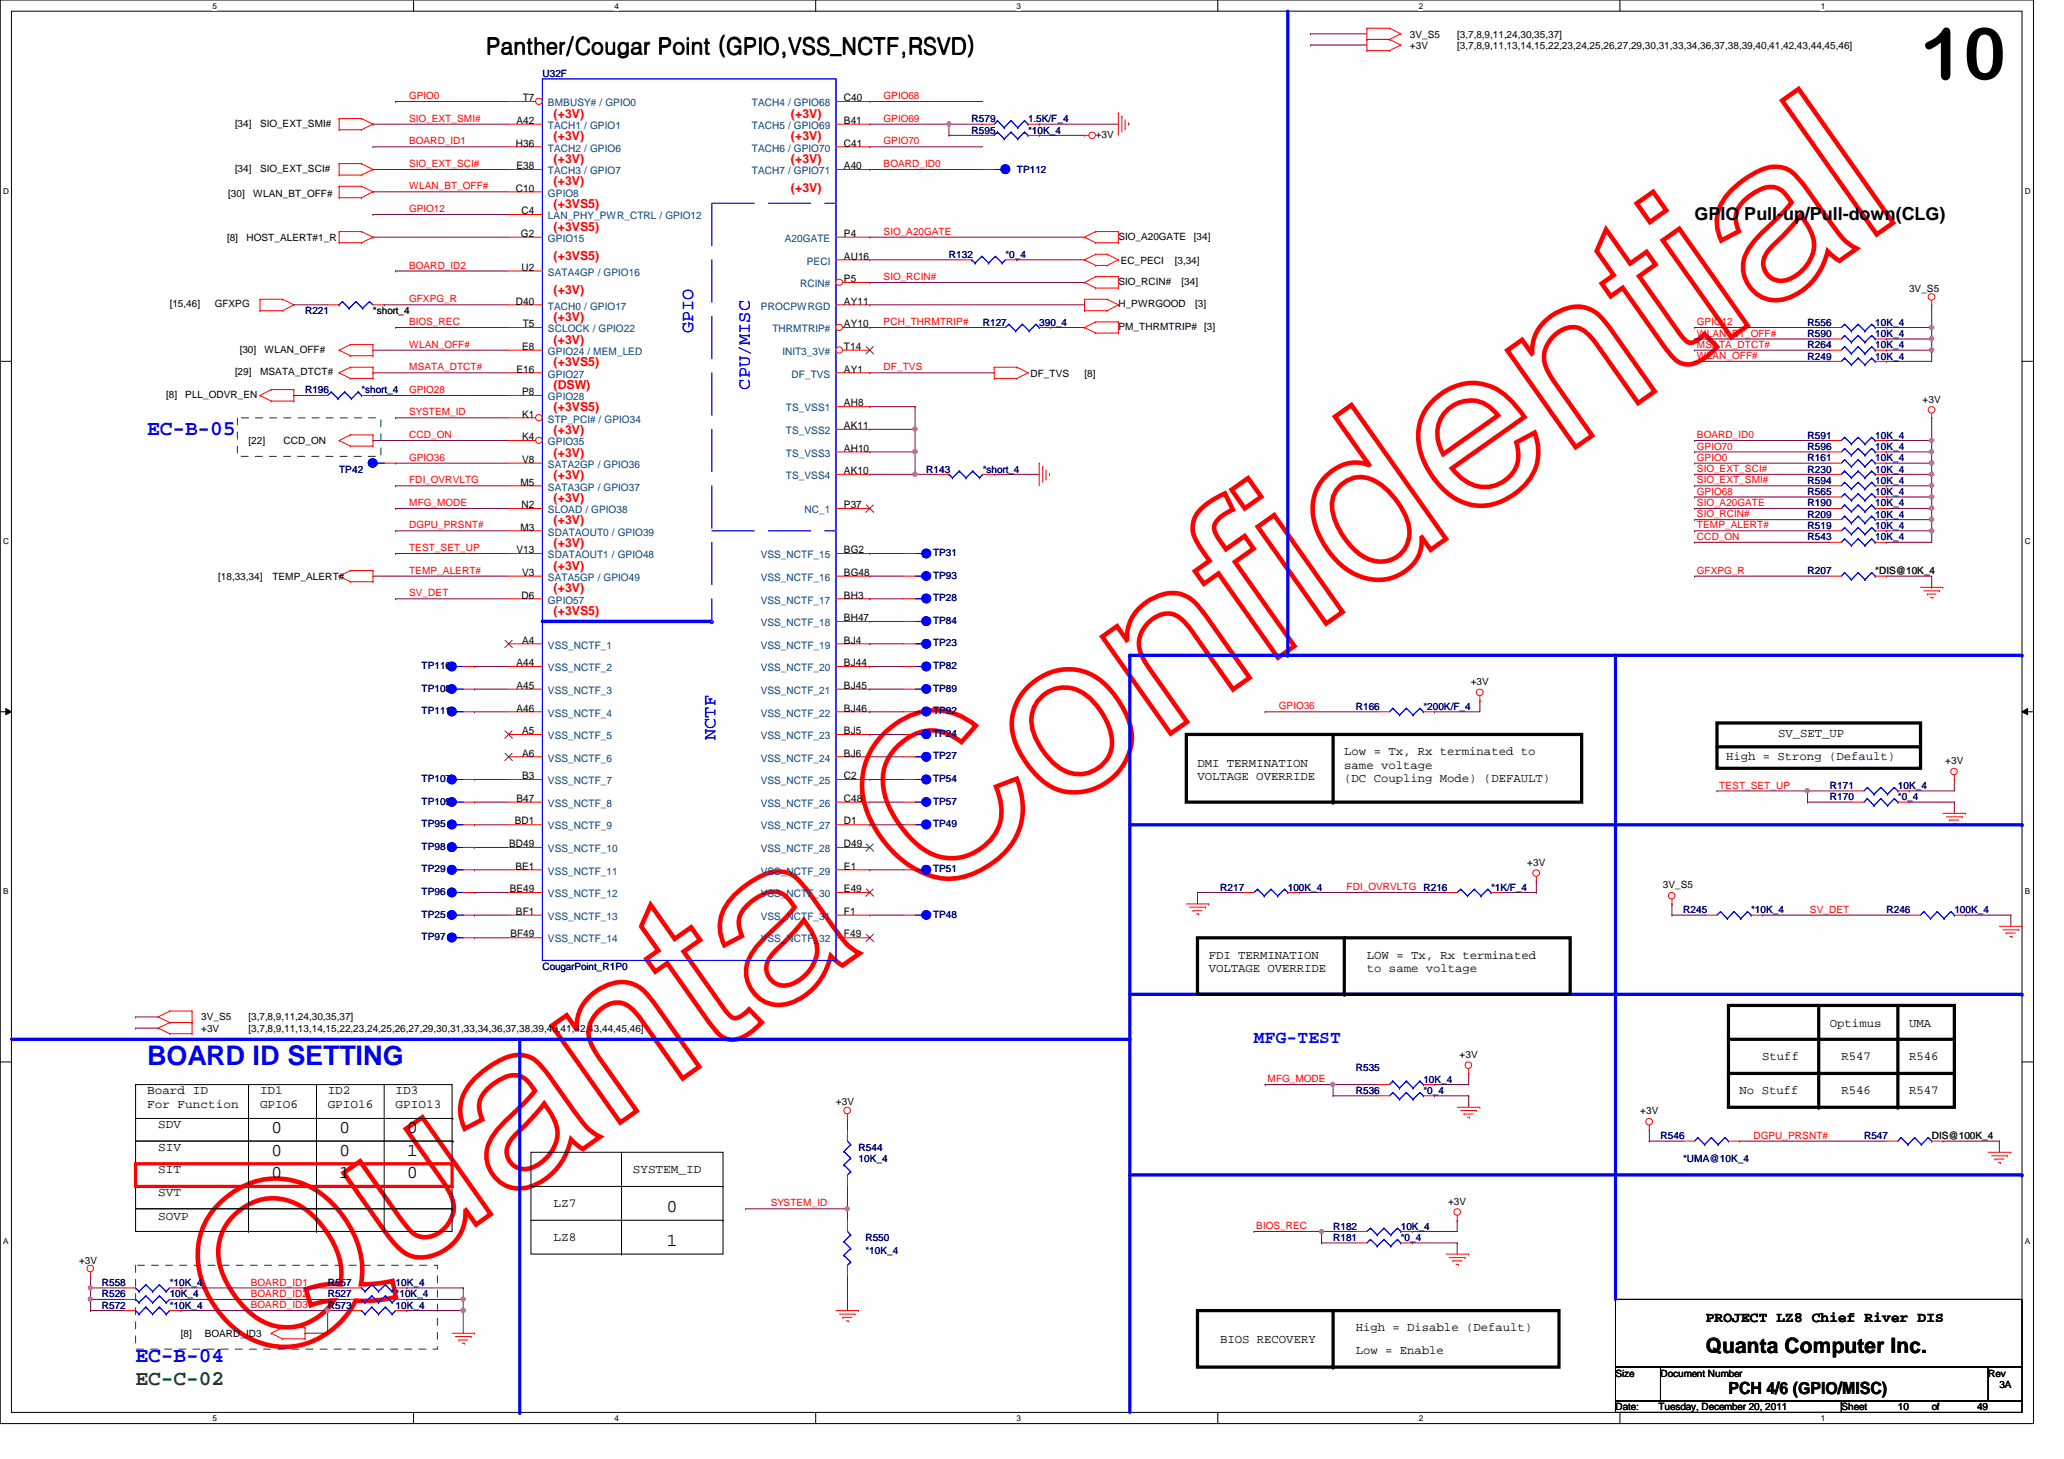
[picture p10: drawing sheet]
<svg xmlns="http://www.w3.org/2000/svg" width="297mm" height="210mm" viewBox="0 0 297 210" stroke-linecap="round" stroke-linejoin="round" font-family="sans-serif">
<defs><g id="words">
<text font-size="32.9" fill="#f00" x="36.6" y="198.7" transform="rotate(-35 36.6 198.7)">Quanta Confidential</text>
<text font-size="10.4" x="276.4" y="11.4">10</text>
<text font-size="3.9" fill="#00f" x="21.2" y="153.2">BOARD ID SETTING</text>
<text font-size="3.4" x="70" y="7.8">Panther/Cougar Point (GPIO,VSS_NCTF,RSVD)</text>
<g font-size="3" fill="#00f">
<text x="21.2" y="62.7">EC-B-05</text>
<text x="19.5" y="196">EC-B-04</text>
</g>
<text font-size="3" x="245.5" y="194.6">Quanta Computer Inc.</text>
<text font-size="3" fill="#008000" x="19.5" y="199.2">EC-C-02</text>
<g font-size="2.6">
<text x="243.9" y="31.7">GPIO Pull-up/Pull-down(CLG)</text>
<text x="39" y="163">0</text>
<text x="39" y="166.2">0</text>
<text x="48.8" y="163">0</text>
<text x="48.8" y="166.2">0</text>
<text x="58.5" y="163">0</text>
<text x="58.5" y="166.2">1</text>
<text x="39" y="169.5">0</text>
<text x="48.8" y="169.5">1</text>
<text x="58.5" y="169.5">0</text>
<text x="95.9" y="179.2">1</text>
<text x="95.9" y="174.4">0</text>
</g>
<g font-size="2.6" fill="#00f">
<text x="99.8" y="47.9" transform="rotate(-90 99.8 47.9)">GPIO</text>
<text x="107.9" y="56" transform="rotate(-90 107.9 56)">CPU/MISC</text>
<text x="103" y="106.5" transform="rotate(-90 103 106.5)">NCTF</text>
<text x="180.5" y="150">MFG-TEST</text>
</g>
<text font-size="2.4" x="248.7" y="200.5">PCH 4/6 (GPIO/MISC)</text>
<text font-size="2.1" x="245.5" y="190.2">PROJECT LZ8 Chief River DIS</text>
<g font-size="1.8" fill="#f00">
<text x="79.7" y="16.9">(+3V)</text>
<text x="113.8" y="16.9">(+3V)</text>
<text x="79.7" y="20.2">(+3V)</text>
<text x="79.7" y="23.4">(+3V)</text>
<text x="113.8" y="20.2">(+3V)</text>
<text x="113.8" y="23.4">(+3V)</text>
<text x="79.7" y="26.7">(+3V)</text>
<text x="79.7" y="29.9">(+3VS5)</text>
<text x="113.8" y="27.6">(+3V)</text>
<text x="79.7" y="33.2">(+3VS5)</text>
<text x="79.7" y="37.4">(+3VS5)</text>
<text x="79.7" y="46.2">(+3V)</text>
<text x="79.7" y="42.3">(+3V)</text>
<text x="79.7" y="49.4">(+3V)</text>
<text x="79.7" y="52.7">(+3VS5)</text>
<text x="79.7" y="59.2">(+3VS5)</text>
<text x="79.7" y="55.9">(DSW)</text>
<text x="79.7" y="62.4">(+3V)</text>
<text x="79.7" y="65.7">(+3V)</text>
<text x="79.7" y="68.9">(+3V)</text>
<text x="79.7" y="72.2">(+3V)</text>
<text x="79.7" y="75.4">(+3V)</text>
<text x="79.7" y="78.7">(+3V)</text>
<text x="79.7" y="82">(+3V)</text>
<text x="79.7" y="85.2">(+3V)</text>
<text x="79.7" y="88.4">(+3VS5)</text>
</g>
<g font-size="1.8">
<text x="255.9" y="106.1">SV_SET_UP</text>
<text x="172.3" y="110.3">DMI TERMINATION</text>
<text x="172.3" y="112.2">VOLTAGE OVERRIDE</text>
<text x="193.5" y="108.7">Low = Tx, Rx terminated to</text>
<text x="193.5" y="110.6">same voltage</text>
<text x="193.5" y="112.5">(DC Coupling Mode) (DEFAULT)</text>
<text x="248.4" y="109.3">High = Strong (Default)</text>
<text x="173.9" y="137.9">FDI TERMINATION</text>
<text x="196.7" y="137.9">LOW = Tx, Rx terminated</text>
<text x="173.9" y="139.8">VOLTAGE OVERRIDE</text>
<text x="196.7" y="139.8">to same voltage</text>
<text x="263.4" y="147.7">Optimus</text>
<text x="274.7" y="147.7">UMA</text>
<text x="253.6" y="152.6">Stuff</text>
<text x="265" y="152.6">R547</text>
<text x="274.7" y="152.6">R546</text>
<text x="21.2" y="157.4">Board ID</text>
<text x="21.2" y="159.3">For Function</text>
<text x="37.4" y="157.4">ID1</text>
<text x="37.4" y="159.3">GPIO6</text>
<text x="47.2" y="157.4">ID2</text>
<text x="47.2" y="159.3">GPIO16</text>
<text x="56.9" y="157.4">ID3</text>
<text x="56.9" y="159.3">GPIO13</text>
<text x="250.4" y="157.4">No Stuff</text>
<text x="265" y="157.4">R546</text>
<text x="274.7" y="157.4">R547</text>
<text x="22.8" y="162.3">SDV</text>
<text x="22.8" y="165.6">SIV</text>
<text x="22.8" y="168.8">SIT</text>
<text x="22.8" y="172.1">SVT</text>
<text x="79.7" y="173.7">LZ7</text>
<text x="91.1" y="168.8">SYSTEM_ID</text>
<text x="22.8" y="175.5">SOVP</text>
<text x="79.7" y="178.6">LZ8</text>
<text x="195.1" y="191.6">High = Disable (Default)</text>
<text x="175.6" y="193.2">BIOS RECOVERY</text>
<text x="195.1" y="194.8">Low = Enable</text>
</g>
<g font-size="1.5">
<text x="74.3" y="17.8">A42</text>
<text x="75.2" y="14.6">T7</text>
<text x="121.5" y="14.6">C40</text>
<text x="121.5" y="17.8">B41</text>
<text x="74.2" y="21.1">H36</text>
<text x="121.5" y="21.1">C41</text>
<text x="74.2" y="27.6">C10</text>
<text x="74.3" y="24.3">E38</text>
<text x="121.5" y="24.3">A40</text>
<text x="75" y="34.1">G2</text>
<text x="75.1" y="30.8">C4</text>
<text x="121.5" y="34.1">P4</text>
<text x="75.1" y="38.9">U2</text>
<text x="121.5" y="40.6">P5</text>
<text x="121.5" y="37.3">AU16</text>
<text x="74.2" y="43.8">D40</text>
<text x="75.2" y="47.1">T5</text>
<text x="121.5" y="43.8">AY11</text>
<text x="121.5" y="47.1">AY10</text>
<text x="74.3" y="53.6">E16</text>
<text x="75.1" y="50.3">E8</text>
<text x="121.5" y="50.3">T14</text>
<text x="121.5" y="53.6">AY1</text>
<text x="75.1" y="56.9">P8</text>
<text x="121.5" y="58.5">AH8</text>
<text x="75.1" y="60.1">K1</text>
<text x="75.1" y="63.3">K4</text>
<text x="121.5" y="65">AH10</text>
<text x="121.5" y="61.7">AK11</text>
<text x="74.9" y="69.8">M5</text>
<text x="75.1" y="66.6">V8</text>
<text x="121.5" y="68.2">AK10</text>
<text x="74.9" y="76.3">M3</text>
<text x="75.1" y="73.1">N2</text>
<text x="121.5" y="73.1">P37</text>
<text x="74.3" y="79.6">V13</text>
<text x="75.1" y="82.8">V3</text>
<text x="121.5" y="79.6">BG2</text>
<text x="121.5" y="82.8">BG48</text>
<text x="75.1" y="86.1">D6</text>
<text x="121.5" y="86.1">BH3</text>
<text x="121.5" y="89.4">BH47</text>
<text x="74.3" y="95.8">A44</text>
<text x="75.1" y="92.6">A4</text>
<text x="121.5" y="92.6">BJ4</text>
<text x="121.5" y="95.8">BJ44</text>
<text x="74.3" y="99.1">A45</text>
<text x="121.5" y="99.1">BJ45</text>
<text x="74.3" y="102.4">A46</text>
<text x="75.1" y="105.6">A5</text>
<text x="121.5" y="102.4">BJ46</text>
<text x="121.5" y="105.6">BJ5</text>
<text x="75.1" y="108.8">A6</text>
<text x="75.1" y="112.1">B3</text>
<text x="121.5" y="108.8">BJ6</text>
<text x="121.5" y="112.1">C2</text>
<text x="74.1" y="118.6">BD1</text>
<text x="74.3" y="115.4">B47</text>
<text x="121.5" y="115.4">C48</text>
<text x="121.5" y="118.6">D1</text>
<text x="73.3" y="121.9">BD49</text>
<text x="74.2" y="125.1">BE1</text>
<text x="121.5" y="121.9">D49</text>
<text x="121.5" y="125.1">E1</text>
<text x="73.4" y="128.4">BE49</text>
<text x="74.2" y="131.6">BF1</text>
<text x="121.5" y="128.4">E49</text>
<text x="121.5" y="131.6">F1</text>
<text x="73.4" y="134.9">BF49</text>
<text x="121.5" y="134.9">F49</text>
</g>
<g font-size="1.5" fill="#004080">
<text x="78.9" y="15.3">BMBUSY# / GPIO0</text>
<text x="108.2" y="15.3">TACH4 / GPIO68</text>
<text x="78.9" y="21.8">TACH2 / GPIO6</text>
<text x="78.9" y="18.5">TACH1 / GPIO1</text>
<text x="108.2" y="21.8">TACH6 / GPIO70</text>
<text x="108.2" y="18.5">TACH5 / GPIO69</text>
<text x="78.9" y="25.1">TACH3 / GPIO7</text>
<text x="78.9" y="28.3">GPIO8</text>
<text x="108.2" y="25.1">TACH7 / GPIO71</text>
<text x="78.9" y="31.5">LAN_PHY_PWR_CTRL / GPIO12</text>
<text x="78.9" y="34.8">GPIO15</text>
<text x="112.9" y="34.8">A20GATE</text>
<text x="78.9" y="39.7">SATA4GP / GPIO16</text>
<text x="115.1" y="41.3">RCIN#</text>
<text x="116.1" y="38.1">PECI</text>
<text x="78.9" y="44.5">TACH0 / GPIO17</text>
<text x="78.9" y="47.8">SCLOCK / GPIO22</text>
<text x="109.5" y="44.5">PROCPWRGD</text>
<text x="111.2" y="47.8">THRMTRIP#</text>
<text x="78.9" y="51.1">GPIO24 / MEM_LED</text>
<text x="112.6" y="51.1">INIT3_3V#</text>
<text x="78.9" y="54.3">GPIO27</text>
<text x="78.9" y="57.6">GPIO28</text>
<text x="113.1" y="59.2">TS_VSS1</text>
<text x="113.9" y="54.3">DF_TVS</text>
<text x="78.9" y="60.8">STP_PCI# / GPIO34</text>
<text x="78.9" y="64.1">GPIO35</text>
<text x="113.1" y="65.7">TS_VSS3</text>
<text x="113.1" y="62.4">TS_VSS2</text>
<text x="78.9" y="70.6">SATA3GP / GPIO37</text>
<text x="78.9" y="67.3">SATA2GP / GPIO36</text>
<text x="113.1" y="68.9">TS_VSS4</text>
<text x="78.9" y="73.8">SLOAD / GPIO38</text>
<text x="78.9" y="77">SDATAOUT0 / GPIO39</text>
<text x="115.8" y="73.8">NC_1</text>
<text x="78.9" y="83.6">SATA5GP / GPIO49</text>
<text x="78.9" y="80.3">SDATAOUT1 / GPIO48</text>
<text x="109.5" y="80.3">VSS_NCTF_15</text>
<text x="109.5" y="83.6">VSS_NCTF_16</text>
<text x="78.9" y="86.8">GPIO57</text>
<text x="109.5" y="86.8">VSS_NCTF_17</text>
<text x="78.9" y="93.3">VSS_NCTF_1</text>
<text x="109.5" y="90.1">VSS_NCTF_18</text>
<text x="109.5" y="93.3">VSS_NCTF_19</text>
<text x="78.9" y="96.6">VSS_NCTF_2</text>
<text x="78.9" y="99.8">VSS_NCTF_3</text>
<text x="109.5" y="96.6">VSS_NCTF_20</text>
<text x="109.5" y="99.8">VSS_NCTF_21</text>
<text x="78.9" y="103.1">VSS_NCTF_4</text>
<text x="78.9" y="106.3">VSS_NCTF_5</text>
<text x="109.5" y="103.1">VSS_NCTF_22</text>
<text x="109.5" y="106.3">VSS_NCTF_23</text>
<text x="78.9" y="109.6">VSS_NCTF_6</text>
<text x="78.9" y="112.8">VSS_NCTF_7</text>
<text x="109.5" y="109.6">VSS_NCTF_24</text>
<text x="109.5" y="112.8">VSS_NCTF_25</text>
<text x="78.9" y="116.1">VSS_NCTF_8</text>
<text x="78.9" y="119.3">VSS_NCTF_9</text>
<text x="109.5" y="116.1">VSS_NCTF_26</text>
<text x="109.5" y="119.3">VSS_NCTF_27</text>
<text x="78.9" y="122.6">VSS_NCTF_10</text>
<text x="78.9" y="125.8">VSS_NCTF_11</text>
<text x="109.5" y="122.6">VSS_NCTF_28</text>
<text x="109.5" y="125.8">VSS_NCTF_29</text>
<text x="78.9" y="129.1">VSS_NCTF_12</text>
<text x="109.5" y="129.1">VSS_NCTF_30</text>
<text x="78.9" y="132.3">VSS_NCTF_13</text>
<text x="78.9" y="135.6">VSS_NCTF_14</text>
<text x="109.5" y="135.6">VSS_NCTF_32</text>
<text x="109.5" y="132.3">VSS_NCTF_31</text>
</g>
<g font-size="1.4">
<text x="202.9" y="5.4">3V_S5</text>
<text x="209.7" y="5.4">[3,7,8,9,11,24,30,35,37]</text>
<text x="202.9" y="7">+3V</text>
<text x="209.7" y="7">[3,7,8,9,11,13,14,15,22,23,24,25,26,27,29,30,31,33,34,36,37,38,39,40,41,42,43,44,45,46]</text>
<text x="33.8" y="18.2">[34]</text>
<text x="37.4" y="18.2">SIO_EXT_SMI#</text>
<text x="157.7" y="19.9">+3V</text>
<text x="32.8" y="28.3">[30]</text>
<text x="33.8" y="24.8">[34]</text>
<text x="36.4" y="28.3">WLAN_BT_OFF#</text>
<text x="37.4" y="24.8">SIO_EXT_SCI#</text>
<text x="32.7" y="34.7">[8]</text>
<text x="35.5" y="34.7">HOST_ALERT#1_R</text>
<text x="160.9" y="34.5">SIO_A20GATE</text>
<text x="171.8" y="34.5">[34]</text>
<text x="160.9" y="41">SIO_RCIN#</text>
<text x="161.3" y="37.9">EC_PECI</text>
<text x="169.1" y="37.9">[3,34]</text>
<text x="170" y="41">[34]</text>
<text x="274.7" y="42">3V_S5</text>
<text x="24.4" y="44.2">[15,46]</text>
<text x="30.9" y="44.2">GFXPG</text>
<text x="160.9" y="44.2">H_PWRGOOD</text>
<text x="160.9" y="47.5">PM_THRMTRIP#</text>
<text x="172" y="44.2">[3]</text>
<text x="173.3" y="47.5">[3]</text>
<text x="34.5" y="50.8">[30]</text>
<text x="38.1" y="50.8">WLAN_OFF#</text>
<text x="23.9" y="57.3">[8]</text>
<text x="26.7" y="57.3">PLL_ODVR_EN</text>
<text x="33.8" y="54">[29]</text>
<text x="37.4" y="54">MSATA_DTCT#</text>
<text x="148.3" y="54.2">DF_TVS</text>
<text x="156.1" y="54.2">[8]</text>
<text x="276.7" y="57.9">+3V</text>
<text x="35.8" y="63.9">[22]</text>
<text x="40.8" y="63.9">CCD_ON</text>
<text x="31.4" y="83.4">[18,33,34]</text>
<text x="39.2" y="83.4">TEMP_ALERT#</text>
<text x="211.7" y="98.6">+3V</text>
<text x="279.9" y="109.9">+3V</text>
<text x="219.8" y="124.5">+3V</text>
<text x="239.3" y="127.8">3V_S5</text>
<text x="29" y="148.5">+3V</text>
<text x="29" y="146.8">3V_S5</text>
<text x="35.8" y="146.8">[3,7,8,9,11,24,30,35,37]</text>
<text x="35.8" y="148.5">[3,7,8,9,11,13,14,15,22,23,24,25,26,27,29,30,31,33,34,36,37,38,39,40,41,42,43,44,45,46]</text>
<text x="210.1" y="152.2">+3V</text>
<text x="120.3" y="159">+3V</text>
<text x="236" y="160.3">+3V</text>
<text x="208.4" y="173.3">+3V</text>
<text x="11.4" y="181.8">+3V</text>
<text x="26" y="192.4">[8]</text>
<text x="29.5" y="192.4">BOARD_ID3</text>
<text x="232.5" y="198">Size</text>
<text x="232.5" y="202.9">Date:</text>
<text x="238.7" y="202.9">Tuesday, December 20, 2011</text>
<text x="239" y="198">Document Number</text>
<text x="265" y="202.9">Sheet</text>
<text x="273.1" y="202.9">10</text>
<text x="278" y="202.9">of</text>
<text x="284.5" y="202.9">49</text>
<text x="286.1" y="198">Rev</text>
<text x="287.7" y="199.6">3A</text>
</g>
<g font-size="1.4" fill="#000080">
<text x="78.1" y="11.1">U32F</text>
<text x="139.8" y="17.6">R579</text>
<text x="148" y="17.6">1.5K/F_4</text>
<text x="139.8" y="19.2">R595</text>
<text x="148" y="19.2">*10K_4</text>
<text x="146.3" y="24.9">TP112</text>
<text x="136.6" y="37.1">R132</text>
<text x="144.7" y="37.1">*0_4</text>
<text x="43.9" y="45.2">R221</text>
<text x="141.4" y="46.9">R127</text>
<text x="149.6" y="46.9">390_4</text>
<text x="260.1" y="46.9">R556</text>
<text x="269.9" y="46.9">10K_4</text>
<text x="260.1" y="48.5">R590</text>
<text x="260.1" y="50.1">R264</text>
<text x="260.1" y="51.7">R249</text>
<text x="269.9" y="48.5">10K_4</text>
<text x="269.9" y="50.1">10K_4</text>
<text x="269.9" y="51.7">10K_4</text>
<text x="43.9" y="56.6">R196</text>
<text x="52" y="56.6">*short_4</text>
<text x="260.1" y="64.7">R596</text>
<text x="260.1" y="63.1">R591</text>
<text x="269.9" y="64.7">10K_4</text>
<text x="269.9" y="63.1">10K_4</text>
<text x="48.8" y="68">TP42</text>
<text x="133.3" y="68">R143</text>
<text x="141.4" y="68">*short_4</text>
<text x="260.1" y="68">R230</text>
<text x="260.1" y="69.6">R594</text>
<text x="260.1" y="71.2">R565</text>
<text x="260.1" y="66.4">R161</text>
<text x="269.9" y="68">10K_4</text>
<text x="269.9" y="69.6">10K_4</text>
<text x="269.9" y="71.2">10K_4</text>
<text x="269.9" y="66.4">10K_4</text>
<text x="260.1" y="77.7">R543</text>
<text x="260.1" y="76.1">R519</text>
<text x="260.1" y="74.5">R209</text>
<text x="260.1" y="72.9">R190</text>
<text x="269.9" y="77.7">10K_4</text>
<text x="269.9" y="76.1">10K_4</text>
<text x="269.9" y="74.5">10K_4</text>
<text x="269.9" y="72.9">10K_4</text>
<text x="134.3" y="83.3">TP93</text>
<text x="134.3" y="80">TP31</text>
<text x="260.1" y="82.6">R207</text>
<text x="134.3" y="86.5">TP28</text>
<text x="134.3" y="89.8">TP84</text>
<text x="134.3" y="93">TP23</text>
<text x="60.7" y="99.5">TP108</text>
<text x="60.7" y="96.3">TP110</text>
<text x="134.3" y="99.5">TP89</text>
<text x="134.3" y="96.3">TP82</text>
<text x="60.7" y="102.8">TP111</text>
<text x="134.3" y="106">TP24</text>
<text x="134.3" y="102.8">TP92</text>
<text x="195.1" y="102.1">R166</text>
<text x="204.8" y="102.1">*200K/F_4</text>
<text x="60.7" y="112.5">TP107</text>
<text x="134.3" y="112.5">TP54</text>
<text x="134.3" y="109.3">TP27</text>
<text x="263.4" y="113.5">R171</text>
<text x="273.1" y="113.5">10K_4</text>
<text x="60.7" y="119">TP95</text>
<text x="60.7" y="115.8">TP109</text>
<text x="134.3" y="115.8">TP57</text>
<text x="134.3" y="119">TP49</text>
<text x="263.4" y="115.1">R170</text>
<text x="273.1" y="115.1">*0_4</text>
<text x="60.7" y="125.5">TP29</text>
<text x="60.7" y="122.3">TP98</text>
<text x="134.3" y="125.5">TP51</text>
<text x="60.7" y="128.8">TP96</text>
<text x="175.6" y="128.1">R217</text>
<text x="185.3" y="128.1">100K_4</text>
<text x="214.6" y="128.1">*1K/F_4</text>
<text x="242.2" y="131.4">R245</text>
<text x="252" y="131.4">*10K_4</text>
<text x="271.5" y="131.4">R246</text>
<text x="281.3" y="131.4">100K_4</text>
<text x="60.7" y="135.3">TP97</text>
<text x="60.7" y="132">TP25</text>
<text x="134.3" y="132">TP48</text>
<text x="78.1" y="139.5">CougarPoint_R1P0</text>
<text x="195.1" y="154.1">R535</text>
<text x="204.8" y="155.8">10K_4</text>
<text x="195.1" y="157.4">R536</text>
<text x="204.8" y="157.4">*0_4</text>
<text x="123.6" y="165.5">R544</text>
<text x="123.6" y="167.1">10K_4</text>
<text x="239" y="163.9">R546</text>
<text x="242.2" y="167.1">*UMA@10K_4</text>
<text x="268.3" y="163.9">R547</text>
<text x="124.5" y="178.5">R550</text>
<text x="191.9" y="176.9">R182</text>
<text x="191.9" y="178.5">R181</text>
<text x="201.6" y="176.9">10K_4</text>
<text x="201.6" y="178.5">*0_4</text>
<text x="14.6" y="185">R558</text>
<text x="24.4" y="185">*10K_4</text>
<text x="47.2" y="185">R557</text>
<text x="56.9" y="185">10K_4</text>
<text x="124.5" y="180.5">*10K_4</text>
<text x="14.6" y="186.6">R526</text>
<text x="14.6" y="188.3">R572</text>
<text x="24.4" y="186.6">10K_4</text>
<text x="24.4" y="188.3">*10K_4</text>
<text x="47.2" y="186.6">R527</text>
<text x="47.2" y="188.3">R573</text>
<text x="56.9" y="186.6">*10K_4</text>
<text x="56.9" y="188.3">10K_4</text>
</g>
<g font-size="1.4" fill="#f00">
<text x="58.9" y="17.5">SIO_EXT_SMI#</text>
<text x="58.9" y="14.3">GPIO0</text>
<text x="127.2" y="14.3">GPIO68</text>
<text x="127.2" y="17.5">GPIO69</text>
<text x="58.9" y="20.8">BOARD_ID1</text>
<text x="127.2" y="20.8">GPIO70</text>
<text x="58.9" y="27.3">WLAN_BT_OFF#</text>
<text x="58.9" y="24">SIO_EXT_SCI#</text>
<text x="127.2" y="24">BOARD_ID0</text>
<text x="58.9" y="30.5">GPIO12</text>
<text x="127.2" y="33.8">SIO_A20GATE</text>
<text x="58.9" y="38.7">BOARD_ID2</text>
<text x="127.2" y="40.3">SIO_RCIN#</text>
<text x="58.9" y="46.8">BIOS_REC</text>
<text x="58.9" y="43.5">GFXPG_R</text>
<text x="127.2" y="46.8">PCH_THRMTRIP#</text>
<text x="244.2" y="46.8">GPIO12</text>
<text x="58.9" y="50">WLAN_OFF#</text>
<text x="58.9" y="53.3">MSATA_DTCT#</text>
<text x="127.2" y="53.3">DF_TVS</text>
<text x="244.2" y="50">MSATA_DTCT#</text>
<text x="244.2" y="48.4">WLAN_BT_OFF#</text>
<text x="244.2" y="51.6">WLAN_OFF#</text>
<text x="58.9" y="56.6">GPIO28</text>
<text x="58.9" y="59.8">SYSTEM_ID</text>
<text x="58.9" y="63">CCD_ON</text>
<text x="244.2" y="64.7">GPIO70</text>
<text x="244.2" y="63">BOARD_ID0</text>
<text x="58.9" y="66.3">GPIO36</text>
<text x="58.9" y="69.6">FDI_OVRVLTG</text>
<text x="244.2" y="69.6">SIO_EXT_SMI#</text>
<text x="244.2" y="71.2">GPIO68</text>
<text x="244.2" y="67.9">SIO_EXT_SCI#</text>
<text x="244.2" y="66.3">GPIO0</text>
<text x="58.9" y="76">DGPU_PRSNT#</text>
<text x="58.9" y="72.8">MFG_MODE</text>
<text x="244.2" y="74.4">SIO_RCIN#</text>
<text x="244.2" y="76">TEMP_ALERT#</text>
<text x="244.2" y="72.8">SIO_A20GATE</text>
<text x="244.2" y="77.7">CCD_ON</text>
<text x="58.9" y="79.3">TEST_SET_UP</text>
<text x="58.9" y="82.5">TEMP_ALERT#</text>
<text x="244.2" y="82.5">GFXPG_R</text>
<text x="58.9" y="85.8">SV_DET</text>
<text x="184.1" y="102.1">GPIO36</text>
<text x="247.4" y="113.5">TEST_SET_UP</text>
<text x="193.8" y="128.1">FDI_OVRVLTG R216</text>
<text x="260.5" y="131.3">SV_DET</text>
<text x="182.4" y="155.7">MFG_MODE</text>
<text x="252.3" y="163.8">DGPU_PRSNT#</text>
<text x="110.9" y="173.6">SYSTEM_ID</text>
<text x="180.8" y="176.8">BIOS_REC</text>
<text x="36.1" y="185">BOARD_ID1</text>
<text x="36.1" y="186.6">BOARD_ID2</text>
<text x="36.1" y="188.2">BOARD_ID3</text>
</g>
<g font-size="1.4" fill="#004000">
<text x="53.7" y="45.2">*short_4</text>
<text x="269.9" y="82.6">*DIS@10K_4</text>
<text x="278" y="163.9">DIS@100K_4</text>
</g>
<g font-size="1.2">
<text x="30.6" y="1.2">5</text>
<text x="88.4" y="1.2">4</text>
<text x="146.3" y="1.2">3</text>
<text x="204.2" y="1.2">2</text>
<text x="262" y="1.2">1</text>
<text x=".5" y="27.9">D</text>
<text x="291.4" y="27.9">D</text>
<text x=".5" y="78.2">C</text>
<text x="291.4" y="78.2">C</text>
<text x=".5" y="128.7">B</text>
<text x="291.4" y="128.7">B</text>
<text x=".5" y="179">A</text>
<text x="291.4" y="179">A</text>
<text x="30.6" y="204.4">5</text>
<text x="88.4" y="204.4">4</text>
<text x="146.3" y="204.4">3</text>
<text x="204.2" y="204.4">2</text>
<text x="262" y="204.4">1</text>
</g>
</g></defs>
<path d="M0 0h292.6v204.8h-292.6zM1.6 1.6h289.4v201.6h-289.4z" fill="none" stroke="#000" stroke-width=".14"/>
<g fill="#fff">
<path d="M30.6 .2h.6v1.3h-.6z"/>
<path d="M30.6 203.4h.6v1.3h-.6z"/>
</g>
<path d="M59.5 0v1.6M59.5 203.2v1.6" fill="none" stroke="#000" stroke-width=".14"/>
<g fill="#fff">
<path d="M88.4 .2h.6v1.3h-.6z"/>
<path d="M88.4 203.4h.6v1.3h-.6z"/>
</g>
<path d="M117.4 0v1.6M117.4 203.2v1.6" fill="none" stroke="#000" stroke-width=".14"/>
<g fill="#fff">
<path d="M146.3 .2h.6v1.3h-.6z"/>
<path d="M146.3 203.4h.6v1.3h-.6z"/>
</g>
<path d="M175.3 0v1.6M175.3 203.2v1.6" fill="none" stroke="#000" stroke-width=".14"/>
<g fill="#fff">
<path d="M204.2 .2h.6v1.3h-.6z"/>
<path d="M204.2 203.4h.6v1.3h-.6z"/>
</g>
<path d="M233.1 0v1.6M233.1 203.2v1.6" fill="none" stroke="#000" stroke-width=".14"/>
<g fill="#fff">
<path d="M262 .2h.6v1.3h-.6z"/>
<path d="M262 203.4h.6v1.3h-.6z"/>
<path d="M.5 26.8h.8v1.3h-.8z"/>
<path d="M291.4 26.8h.8v1.3h-.8z"/>
<path d="M.5 77.2h.8v1.3h-.8z"/>
<path d="M291.4 77.2h.8v1.3h-.8z"/>
</g>
<path d="M0 52h1.6M291 52h1.6" fill="none" stroke="#000" stroke-width=".14"/>
<g fill="#fff">
<path d="M.5 127.6h.7v1.3h-.7z"/>
<path d="M291.4 127.6h.7v1.3h-.7z"/>
</g>
<path d="M0 102.4h1.6M.8 101.9l.8 .5-.8 .4zM291 102.4l.8-.5v.9zM291 102.4h1.6" fill="none" stroke="#000" stroke-width=".14"/>
<path d="M.8 101.9l.8 .5-.8 .4zM291 102.4l.8-.5v.9z" fill="#000"/>
<g fill="#fff">
<path d="M.5 178h.7v1.3h-.7z"/>
<path d="M291.4 178h.7v1.3h-.7z"/>
</g>
<path d="M0 152.8h1.6M291 152.8h1.6" fill="none" stroke="#000" stroke-width=".14"/>
<path d="M125.2 14.6h.1M125.2 14.6h16.2M131.7 68.2h.1M131.7 68.2h3.3M68.3 128.4h.1M68.3 128.4h4.9" fill="none" stroke="#800040" stroke-width=".14"/>
<circle cx="131.7" cy="68.2" r=".31" fill="#f0f"/>
<circle cx="131.7" cy="68.2" r=".31" fill="none" stroke="#f0f" stroke-width=".14"/>
<path d="M149.6 17.9h.1M149.6 17.9h11.3M278 47.1h.1M278 47.1v1.7" fill="none" stroke="#800040" stroke-width=".14"/>
<circle cx="278" cy="47.1" r=".31" fill="#f0f"/>
<circle cx="278" cy="47.1" r=".31" fill="none" stroke="#f0f" stroke-width=".14"/>
<path d="M125.2 112.1h.1M125.2 112.1h4.9M58.5 188.6h.1M58.5 188.6h8.2" fill="none" stroke="#800040" stroke-width=".14"/>
<circle cx="66.6" cy="188.5" r=".32" fill="#f0f"/>
<circle cx="66.6" cy="188.5" r=".32" fill="none" stroke="#f0f" stroke-width=".14"/>
<path d="M47.2 188.6h.1M47.2 188.6h3.2" fill="none" stroke="#800040" stroke-width=".14"/>
<circle cx="47.1" cy="188.5" r=".31" fill="#f0f"/>
<circle cx="47.1" cy="188.5" r=".31" fill="none" stroke="#f0f" stroke-width=".14"/>
<g fill="none" stroke="#800040" stroke-width=".14">
<path d="M13 188.6h.1M13 186.9h.1M13 183.7h.1M13 185.3h.1M13 188.6h4.9M13 183.7v4.9M26 186.9h.1M26 185.3h.1M26 186.9h24.4M26 185.3h24.4M66.7 186.9h.1M66.7 188.6h.1"/>
<path d="M66.7 185.3h.1M66.7 185.3v6.5"/>
</g>
<circle cx="13" cy="186.9" r=".3" fill="#f0f"/>
<circle cx="13" cy="186.9" r=".3" fill="none" stroke="#f0f" stroke-width=".14"/>
<circle cx="13" cy="185.3" r=".3" fill="#f0f"/>
<circle cx="13" cy="185.3" r=".3" fill="none" stroke="#f0f" stroke-width=".14"/>
<path d="M13 186.9h.1M13 185.3h.1M13 186.9h4.9M13 185.3h4.9M58.5 185.3h.1M58.5 186.9h.1M58.5 186.9h8.2M58.5 185.3h8.2" fill="none" stroke="#800040" stroke-width=".14"/>
<circle cx="66.7" cy="186.9" r=".31" fill="#f0f"/>
<circle cx="66.7" cy="186.9" r=".31" fill="none" stroke="#f0f" stroke-width=".14"/>
<g fill="none" stroke="#800040" stroke-width=".14">
<path d="M53.7 17.9h.1M53.7 17.9h19.5M125.2 17.9h.1M125.2 17.9h11.4M136.6 17.9h.1M136.6 17.9v1.6M53.7 30.9h.1M53.7 34.1h.1M53.7 30.9h19.5M53.7 34.1h19.5M125.2 24.4h.1M125.2 24.4h16.2"/>
<path d="M146.3 37.4h.1M146.3 37.4h9.8M53.7 56.9h.1M53.7 56.9h19.5M125.2 58.5h.1M125.2 53.6h.1M125.2 58.5h6.5M125.2 53.6h17.9M151.2 47.1h.1M151.2 47.1h4.9M53.7 63.4h.1M53.7 63.4h19.5"/>
<path d="M56.9 76.4h.1M56.9 73.2h.1M56.9 66.6h.1M56.9 66.6h16.3M56.9 76.4h16.3M56.9 73.2h16.3M125.2 79.6h.1M125.2 79.6h4.9M143.1 68.2h.1M143.1 68.2h6.5M271.5 66.6h.1M271.5 66.6h6.5"/>
<path d="M278 63.4h.1M278 74.8h.1M278 66.6h.1M278 63.4v1.6M278 66.6v1.6M278 74.8v1.6M68.3 95.9h.1M68.3 95.9h4.9M125.2 86.1h.1M125.2 86.1h4.9M125.2 118.7h.1M125.2 118.7h4.9"/>
<path d="M68.3 131.7h.1M68.3 134.9h.1M68.3 131.7h4.9M68.3 134.9h4.9M125.2 125.1h.1M125.2 125.1h4.9"/>
</g>
<circle cx="278" cy="66.6" r=".32" fill="#f0f"/>
<circle cx="278" cy="66.6" r=".32" fill="none" stroke="#f0f" stroke-width=".14"/>
<g fill="none" stroke="#800040" stroke-width=".14">
<path d="M243.9 47.1h.1M243.9 47.1h19.5M271.5 47.1h.1M278 43.9h.1M278 43.9v3.2h-6.5M243.9 74.8h.1M243.9 74.8h19.5M271.5 69.9h.1M271.5 76.4h.1M271.5 71.5h.1M271.5 76.4h6.5M271.5 71.5h6.5"/>
<path d="M278 68.2h.1M278 73.2h.1M278 68.2v1.7h-6.5M278 73.2v1.6"/>
</g>
<circle cx="278" cy="73.1" r=".31" fill="#f0f"/>
<circle cx="278" cy="73.1" r=".31" fill="none" stroke="#f0f" stroke-width=".14"/>
<path d="M271.5 74.8h.1M271.5 74.8h6.5" fill="none" stroke="#800040" stroke-width=".14"/>
<circle cx="278" cy="74.7" r=".32" fill="#f0f"/>
<circle cx="278" cy="74.7" r=".32" fill="none" stroke="#f0f" stroke-width=".14"/>
<g fill="none" stroke="#800040" stroke-width=".14">
<path d="M56.9 60.1h.1M56.9 60.1h16.3M243.9 76.4h.1M243.9 69.9h.1M243.9 71.5h.1M243.9 73.2h.1M243.9 68.2h.1M243.9 76.4h19.5M243.9 73.2h19.5M243.9 69.9h19.5M243.9 71.5h19.5M243.9 68.2h19.5"/>
<path d="M271.5 73.2h.1M271.5 68.2h.1M271.5 73.2h6.5M271.5 68.2h6.5M19.5 146.3h.1M19.5 146.3h3.3"/>
</g>
<circle cx="278" cy="68.2" r=".31" fill="#f0f"/>
<circle cx="278" cy="68.2" r=".31" fill="none" stroke="#f0f" stroke-width=".14"/>
<path d="M278 69.9h.1M278 69.9v1.6" fill="none" stroke="#800040" stroke-width=".14"/>
<circle cx="278" cy="69.8" r=".31" fill="#f0f"/>
<circle cx="278" cy="69.8" r=".31" fill="none" stroke="#f0f" stroke-width=".14"/>
<path d="M278 71.5h.1M278 71.5v1.7" fill="none" stroke="#800040" stroke-width=".14"/>
<circle cx="278" cy="71.5" r=".31" fill="#f0f"/>
<circle cx="278" cy="71.5" r=".31" fill="none" stroke="#f0f" stroke-width=".14"/>
<g fill="none" stroke="#800040" stroke-width=".14">
<path d="M149.6 19.5h.1M149.6 19.5h6.5M56.9 39h.1M56.9 39h16.3M42.3 56.9h.1M42.3 56.9h3.2M53.7 50.4h.1M53.7 50.4h19.5M56.9 47.1h.1M56.9 47.1h16.3M125.2 47.1h.1M125.2 40.6h.1"/>
<path d="M125.2 47.1h17.9M125.2 40.6h30.9M271.5 48.8h.1M271.5 48.8h6.5M125.2 61.8h.1M125.2 61.8h6.5M56.9 86.1h.1M56.9 86.1h16.3M68.3 99.1h.1M68.3 99.1h4.9M125.2 82.9h.1M125.2 82.9h4.9"/>
<path d="M125.2 115.4h.1M125.2 115.4h4.9M125.2 131.7h.1M125.2 131.7h4.9"/>
</g>
<circle cx="278" cy="48.7" r=".31" fill="#f0f"/>
<circle cx="278" cy="48.7" r=".31" fill="none" stroke="#f0f" stroke-width=".14"/>
<path d="M131.7 58.5h.1M131.7 58.5v3.3M278 48.8h.1M278 48.8v1.6M131.7 65h.1M131.7 65v3.2M125.2 92.6h.1M125.2 92.6h4.9" fill="none" stroke="#800040" stroke-width=".14"/>
<circle cx="131.7" cy="65" r=".31" fill="#f0f"/>
<circle cx="131.7" cy="65" r=".31" fill="none" stroke="#f0f" stroke-width=".14"/>
<path d="M131.7 61.8h.1M131.7 61.8v3.2" fill="none" stroke="#800040" stroke-width=".14"/>
<circle cx="131.7" cy="61.7" r=".31" fill="#f0f"/>
<circle cx="131.7" cy="61.7" r=".31" fill="none" stroke="#f0f" stroke-width=".14"/>
<path d="M243.9 65h.1M243.9 65h19.5M271.5 65h.1M271.5 65h6.5M278 65h.1M278 65v1.6M125.2 95.9h.1M125.2 95.9h4.9M68.3 102.4h.1M68.3 112.1h.1M68.3 102.4h4.9M68.3 112.1h4.9" fill="none" stroke="#800040" stroke-width=".14"/>
<circle cx="278" cy="65" r=".31" fill="#f0f"/>
<circle cx="278" cy="65" r=".31" fill="none" stroke="#f0f" stroke-width=".14"/>
<path d="M136.6 17.9h.1M136.6 17.9h4.8M125.2 43.9h.1M125.2 43.9h30.9M125.2 89.4h.1M125.2 89.4h4.9M68.3 118.7h.1M68.3 118.7h4.9M19.5 147.9h.1M19.5 147.9h3.3" fill="none" stroke="#800040" stroke-width=".14"/>
<circle cx="136.6" cy="17.8" r=".31" fill="#f0f"/>
<circle cx="136.6" cy="17.8" r=".31" fill="none" stroke="#f0f" stroke-width=".14"/>
<g fill="none" stroke="#800040" stroke-width=".14">
<path d="M125.2 37.4h.1M125.2 34.1h.1M125.2 21.1h.1M125.2 37.4h13M125.2 34.1h30.9M125.2 21.1h16.2M53.7 53.6h.1M53.7 53.6h19.5M243.9 50.4h.1M243.9 50.4h19.5M271.5 50.4h.1M271.5 50.4h6.5"/>
<path d="M56.9 69.9h.1M56.9 69.9h16.3M125.2 65h.1M125.2 65h6.5M125.2 99.1h.1M125.2 99.1h4.9M68.3 115.4h.1M68.3 115.4h4.9M125.2 105.7h.1M125.2 105.7h4.9"/>
</g>
<circle cx="278" cy="50.4" r=".32" fill="#f0f"/>
<circle cx="278" cy="50.4" r=".32" fill="none" stroke="#f0f" stroke-width=".14"/>
<g fill="none" stroke="#800040" stroke-width=".14">
<path d="M136.6 19.5h.1M136.6 19.5h4.8M53.7 27.6h.1M53.7 27.6h19.5M125.2 108.9h.1M125.2 108.9h4.9M68.3 121.9h.1M68.3 121.9h4.9M122 170.7h.1M122 160.9h.1M122 173.9h.1M122 160.9v1.7"/>
<path d="M122 170.7v4.9M122 183.7h.1M122 183.7v4.9"/>
</g>
<circle cx="121.9" cy="173.9" r=".3" fill="#f0f"/>
<circle cx="121.9" cy="173.9" r=".3" fill="none" stroke="#f0f" stroke-width=".14"/>
<g fill="none" stroke="#800040" stroke-width=".14">
<path d="M56.9 14.6h.1M56.9 14.6h16.3M53.7 24.4h.1M53.7 21.1h.1M53.7 24.4h19.5M53.7 21.1h19.5M243.9 48.8h.1M243.9 48.8h19.5M56.9 79.6h.1M56.9 79.6h16.3M125.2 68.2h.1M125.2 68.2h6.5"/>
<path d="M243.9 66.6h.1M243.9 66.6h19.5M125.2 102.4h.1M125.2 102.4h4.9M68.3 125.1h.1M68.3 125.1h4.9M107.3 173.9h.1M107.3 173.9h14.7M190.2 177.2h.1M190.2 177.2h4.9M209.7 178.8h.1M209.7 175.6h.1"/>
<path d="M209.7 175.6v1.6M209.7 178.8v1.6"/>
</g>
<circle cx="190.2" cy="177.2" r=".3" fill="#f0f"/>
<circle cx="190.2" cy="177.2" r=".3" fill="none" stroke="#f0f" stroke-width=".14"/>
<g fill="none" stroke="#800040" stroke-width=".14">
<path d="M53.7 82.9h.1M53.7 82.9h19.5M182.1 102.4h.1M182.1 102.4h16.2M206.5 102.4h.1M213 100.8h.1M213 100.8v1.6h-6.5M172.3 128.4h.1M172.3 128.4h6.6M172.3 128.4v1.6M187 128.4h.1M187 128.4h21.1"/>
<path d="M216.2 128.4h4.9M221.1 126.8h.1M221.1 128.4h.1M221.1 126.8v1.6M182.1 156h.1M182.1 156h16.2M191.9 156h.1M191.9 156v1.6M206.5 157.6h.1M206.5 157.6h4.9M211.4 154.4h.1M211.4 157.6h.1"/>
<path d="M211.4 154.4v1.6M211.4 157.6v1.7M180.5 177.2h.1M180.5 177.2h9.7M190.2 178.8h.1M190.2 177.2h.1M190.2 178.8h4.9M190.2 177.2v1.6M203.2 177.2h.1M203.2 178.8h.1M203.2 177.2h6.5M203.2 178.8h6.5"/>
</g>
<circle cx="191.8" cy="156" r=".31" fill="#f0f"/>
<circle cx="191.8" cy="156" r=".31" fill="none" stroke="#f0f" stroke-width=".14"/>
<g fill="none" stroke="#800040" stroke-width=".14">
<path d="M260.1 113.8h.1M260.1 113.8h6.5M274.7 115.4h.1M274.7 115.4h6.6M240.6 130h.1M240.6 131.7h.1M240.6 131.7h4.9M240.6 130v1.7M253.6 131.7h.1M253.6 131.7h21.1M282.9 131.7h.1M282.9 131.7h6.5"/>
<path d="M289.4 131.7h.1M289.4 131.7v1.6M191.9 157.6h.1M191.9 157.6h6.4M206.5 156h.1M206.5 156h4.9M237.4 162.6h.1M237.4 164.2h.1M237.4 164.2h4.8M237.4 162.6v1.6M250.4 164.2h.1M250.4 164.2h21.1"/>
<path d="M279.6 164.2h.1M279.6 164.2h8.1M287.7 164.2h.1M287.7 164.2v1.6"/>
</g>
<circle cx="260.1" cy="113.7" r=".3" fill="#f0f"/>
<circle cx="260.1" cy="113.7" r=".3" fill="none" stroke="#f0f" stroke-width=".14"/>
<g fill="none" stroke="#800040" stroke-width=".14">
<path d="M278 76.4h.1M278 76.4v1.6M247.1 113.8h.1M247.1 113.8h13M260.1 115.4h.1M260.1 113.8h.1M260.1 115.4h6.5M260.1 113.8v1.6M274.7 113.8h.1M281.3 115.4h.1M281.3 112.1h.1M281.3 112.1v1.7h-6.6"/>
<path d="M281.3 115.4v1.6"/>
</g>
<circle cx="278" cy="76.4" r=".31" fill="#f0f"/>
<circle cx="278" cy="76.4" r=".31" fill="none" stroke="#f0f" stroke-width=".14"/>
<g fill="none" stroke="#800040" stroke-width=".14">
<path d="M188.6 4.9h.1M188.6 6.5h.1M188.6 4.9h8.1M188.6 6.5h8.1M42.3 43.9h.1M42.3 43.9h4.9M55.3 43.9h.1M55.3 43.9h17.9M243.9 52h.1M243.9 52h19.5M271.5 52h.1M278 50.4h.1"/>
<path d="M278 50.4v1.6h-6.5M243.9 78h.1M243.9 63.4h.1M243.9 78h19.5M243.9 63.4h19.5M271.5 78h.1M271.5 63.4h.1M271.5 78h6.5M271.5 63.4h6.5M26 188.6h.1M26 188.6h21.2v3.2M43.9 191.8h.1"/>
<path d="M43.9 191.8h3.3M47.2 191.8h.1"/>
</g>
<circle cx="278" cy="63.4" r=".31" fill="#f0f"/>
<circle cx="278" cy="63.4" r=".31" fill="none" stroke="#f0f" stroke-width=".14"/>
<path d="M278 60.1h.1M278 60.1v3.3M243.9 82.9h.1M243.9 82.9h19.5M271.5 82.9h.1M271.5 82.9h6.5v1.6M278 84.5h.1" fill="none" stroke="#800040" stroke-width=".14"/>
<g fill="none" stroke="#f00" stroke-width=".14">
<path d="M48.8 18.7h.1M48.8 17.1h.1M48.8 17.1h3.2M48.8 18.7h3.2M48.8 17.1v1.6M52 17.1h.1M52 18.7h.1M52 17.1l1.7 .8M53.7 17.9h.1M53.7 17.9l-1.7 .8M156.1 19.5h.1M156.1 19.5h.6"/>
<path d="M160.9 16.3h.1M160.9 16.3v3.2M161.5 16.7h.1M161.5 16.7v2.3M161.9 18.5h.1M161.9 17.2v1.3M162.4 17.7h.1M162.4 17.7v.3M196.7 5.7h.1M196.7 4.1h.1M196.7 7.3h.1M196.7 4.1h3.3"/>
<path d="M196.7 5.7h3.3M196.7 4.1v3.2M196.7 7.3h3.3M200 4.1h.1M200 5.7h.1M200 7.3h.1M200 4.1l1.6 .8M200 5.7l1.6 .8M201.6 4.9h.1M201.6 6.5h.1M201.6 4.9l-1.6 .8M201.6 6.5l-1.6 .8"/>
<path d="M48.8 33.3h.1M48.8 34.9h.1M48.8 25.2h.1M48.8 23.5h.1M48.8 28.4h.1M48.8 26.8h.1M48.8 23.5v1.7M48.8 26.8v1.6M48.8 33.3v1.6M48.8 33.3h3.2M48.8 34.9h3.2M48.8 23.5h3.2"/>
<path d="M48.8 25.2h3.2M48.8 28.4h3.2M48.8 26.8h3.2M52 33.3h.1M52 34.9h.1M52 23.5h.1M52 25.2h.1M52 28.4h.1M52 26.8h.1M52 33.3l1.7 .8M52 23.5l1.7 .9M52 26.8l1.7 .8"/>
<path d="M53.7 34.1h.1M53.7 24.4h.1M53.7 27.6h.1M53.7 34.1l-1.7 .8M53.7 24.4l-1.7 .8M53.7 27.6l-1.7 .8M156.1 34.1h.1M156.1 37.4h.1M156.1 34.1l1.6 .8M156.1 37.4l1.6 .8M157.7 33.3h.1M157.7 34.9h.1"/>
<path d="M157.7 39.8h.1M157.7 36.6h.1M157.7 38.2h.1M157.7 33.3l-1.6 .8M157.7 33.3h3.2M157.7 34.9h3.2M157.7 39.8l-1.6 .8M157.7 39.8h3.2M157.7 36.6l-1.6 .8M157.7 36.6h1.6M157.7 38.2h1.6M159.3 36.6h.1"/>
<path d="M159.3 38.2h.1M159.3 36.6l1.6 .8M160.9 33.3h.1M160.9 34.9h.1M160.9 39.8h.1M160.9 37.4h.1M160.9 33.3v1.6M160.9 39.8v1.6M160.9 37.4l-1.6 .8M37.4 56.9h.1M37.4 44.7h.1M37.4 43.1h.1"/>
<path d="M37.4 43.1h3.3M37.4 44.7h3.3M37.4 56.9l1.6 .8M37.4 43.1v1.6M39 56h.1M39 57.7h.1M39 56h3.3M39 56l-1.6 .9M39 57.7h3.3M40.7 43.1h.1M40.7 44.7h.1M40.7 43.1l1.6 .8"/>
<path d="M42.3 57.7h.1M42.3 56h.1M42.3 43.9h.1M42.3 56v1.7M42.3 43.9l-1.6 .8M48.8 53.6h.1M48.8 50.4h.1M48.8 53.6l1.6 .8M48.8 50.4l1.6 .8M50.4 52.8h.1M50.4 54.4h.1M50.4 49.6h.1"/>
<path d="M50.4 51.2h.1M50.4 52.8h3.3M50.4 54.4h3.3M50.4 52.8l-1.6 .8M50.4 49.6h3.3M50.4 49.6l-1.6 .8M50.4 51.2h3.3M53.7 54.4h.1M53.7 52.8h.1M53.7 51.2h.1M53.7 49.6h.1M53.7 49.6v1.6"/>
<path d="M53.7 52.8v1.6M143.1 54.4h.1M143.1 52.8h.1M143.1 52.8h3.2M143.1 54.4h3.2M143.1 52.8v1.6M146.3 52.8h.1M146.3 54.4h.1M146.3 52.8l1.7 .8M148 53.6h.1M148 53.6l-1.7 .8M156.1 40.6h.1"/>
<path d="M156.1 44.7h.1M156.1 43.1h.1M156.1 47.1h.1M156.1 40.6l1.6 .8M156.1 43.1h3.2M156.1 44.7h3.2M156.1 43.1v1.6M156.1 47.1l1.6 .8M157.7 41.4h.1M157.7 46.3h.1M157.7 47.9h.1M157.7 41.4h3.2"/>
<path d="M157.7 46.3l-1.6 .8M157.7 46.3h3.2M157.7 47.9h3.2M159.3 43.1h.1M159.3 44.7h.1M159.3 43.1l1.6 .8M160.9 41.4h.1M160.9 43.9h.1M160.9 46.3h.1M160.9 47.9h.1M160.9 46.3v1.6M160.9 43.9l-1.6 .8"/>
<path d="M278 43.9h.1M278 43.2v.7M278 59.5v.6M48.8 63.4h.1M48.8 63.4l1.6 .8M50.4 62.6h.1M50.4 64.2h.1M50.4 62.6l-1.6 .8M50.4 62.6h3.3M50.4 64.2h3.3M53.7 62.6h.1M53.7 64.2h.1"/>
<path d="M53.7 62.6v1.6M149.6 66.6h.1M149.6 66.6v3.3M150.1 67.1h.1M150.1 67.1v2.3M150.5 68.9h.1M150.5 67.6v1.3M151 68.1h.1M151 68.1v.3M278 60.1h.1M48.8 82.9h.1M48.8 82.9l1.6 .8"/>
<path d="M50.4 82.1h.1M50.4 83.7h.1M50.4 82.1l-1.6 .8M50.4 82.1h3.3M50.4 83.7h3.3M53.7 82.1h.1M53.7 83.7h.1M53.7 82.1v1.6M276.4 84.5h3.2M276.9 85h2.2M277.4 85.5h.1M277.4 85.5h1.2"/>
<path d="M277.8 86h.4M278.2 86h.1M279.1 85h.1M279.6 84.5h.1M213 100.8h.1M213 100.1v.7M279.6 117h3.3M280.1 117.5h2.3M280.6 118h.1M280.6 118h1.3M281.1 118.5h.3M281.3 112.1h.1"/>
<path d="M281.3 111.5v.6M281.4 118.5h.1M282.4 117.5h.1M282.9 117h.1M170.7 130h3.2M171.2 130.5h2.3M171.7 131h.1M171.7 131h1.3M172.2 131.5h.3M172.5 131.5h.1M173.5 130.5h.1M173.9 130h.1"/>
<path d="M221.1 126.8h.1M221.1 126.1v.7M240.6 130h.1M240.6 129.4v.6M287.7 133.3h3.3M288.2 133.8h2.3M288.7 134.2h.1M288.7 134.2h1.3M289.2 134.7h.4M289.6 134.7h.1M290.5 133.8h.1M291 133.3h.1"/>
<path d="M22.8 147.9h.1M22.8 146.3h.1M22.8 147.9l1.6 .8M22.8 146.3l1.6 .8M24.4 147.1h.1M24.4 148.7h.1M24.4 145.5h.1M24.4 147.1h3.2M24.4 147.1l-1.6 .8M24.4 148.7h3.2M24.4 145.5h3.2M24.4 145.5l-1.6 .8"/>
<path d="M27.6 148.7h.1M27.6 147.1h.1M27.6 145.5h.1M27.6 145.5v3.2M209.7 159.3h3.3M210.2 159.8h2.3M211.4 154.4h.1M211.4 153.8v.6M212.5 159.8h.1M213 159.3h.1M122 160.9h.1M122 160.3v.6"/>
<path d="M209.7 175.6h.1M209.7 174.9v.7M210.7 160.3h.1M210.7 160.3h1.3M211.2 160.7h.3M211.5 160.7h.1M237.4 162.6h.1M237.4 161.9v.7M286.1 165.8h3.3M286.6 166.3h2.3M287.1 166.8h.1M287.1 166.8h1.3"/>
<path d="M287.6 167.3h.3M287.9 167.3h.1M288.9 166.3h.1M289.4 165.8h.1M13 183.7h.1M13 183v.7M39 191.8h.1M39 191.8l1.7 .8M40.7 191h.1M40.7 192.6h.1M40.7 191l-1.7 .8M40.7 191h3.2"/>
<path d="M40.7 192.6h3.2M43.9 191h.1M43.9 192.6h.1M43.9 191v1.6M65.1 191.8h3.2M65.5 192.3h2.3M66 192.8h.1M66 192.8h1.3M66.5 193.3h.3M66.8 193.3h.1M67.8 192.3h.1M68.3 191.8h.1"/>
<path d="M120.3 188.6h3.3M120.8 189.1h2.3M121.3 189.5h.1M121.3 189.5h1.3M121.8 190h.3M122.1 190h.1M123.1 189.1h.1M123.6 188.6h.1M208.1 180.4h3.3M208.6 180.9h2.3M209.1 181.4h.1M209.1 181.4h1.3"/>
<path d="M209.5 181.9h.4M209.9 181.9h.1M210.9 180.9h.1M211.4 180.4h.1"/>
<circle cx="157.2" cy="19.5" r=".47"/>
<circle cx="278" cy="59" r=".48"/>
<circle cx="278" cy="42.7" r=".48"/>
<circle cx="213" cy="99.6" r=".48"/>
<circle cx="281.2" cy="111" r=".47"/>
<circle cx="221.1" cy="125.6" r=".48"/>
<circle cx="240.6" cy="128.9" r=".47"/>
<circle cx="121.9" cy="159.8" r=".47"/>
<circle cx="211.3" cy="153.2" r=".47"/>
<circle cx="209.7" cy="174.4" r=".47"/>
<circle cx="237.3" cy="161.4" r=".48"/>
<circle cx="13" cy="182.5" r=".47"/>
</g>
<g fill="none" stroke="#000" stroke-width=".14">
<path d="M76.4 165.8h27.7v14.6h-27.7zM76.4 170.7h27.7M76.4 175.6h27.7M89.4 165.8v14.6M104.1 170.7h.1M104.1 175.6h.1M89.4 180.4h.1M232.5 186.9h58.5v9.8h-58.5zM232.5 196.7h6.5v4.8h-6.5zM239 196.7h47.1v4.8h-47.1zM286.1 196.7h4.9v4.8h-4.9zM232.5 201.5h32.5v1.7h-32.5z"/>
<path d="M265 201.5h26v1.7h-26z"/>
</g>
<path d="M74.8 149.5v53.7" fill="none" stroke="#00f" stroke-width=".47"/>
<circle cx="74.8" cy="203.2" r=".23" fill="#00f"/>
<path d="M1.6 149.5h161" fill="none" stroke="#00f" stroke-width=".47"/>
<circle cx="162.6" cy="149.5" r=".23" fill="#00f"/>
<path d="M162.6 94.3v108.9" fill="none" stroke="#00f" stroke-width=".47"/>
<circle cx="162.6" cy="94.3" r=".23" fill="#00f"/>
<path d="M232.5 94.3v92.6" fill="none" stroke="#00f" stroke-width=".47"/>
<circle cx="232.5" cy="94.3" r=".23" fill="#00f"/>
<path d="M185.3 1.6v92.7" fill="none" stroke="#00f" stroke-width=".47"/>
<circle cx="185.3" cy="94.3" r=".23" fill="#00f"/>
<path d="M162.6 118.7h128.4" fill="none" stroke="#00f" stroke-width=".47"/>
<circle cx="291" cy="118.7" r=".23" fill="#00f"/>
<path d="M162.6 169h128.4" fill="none" stroke="#00f" stroke-width=".47"/>
<circle cx="291" cy="169" r=".23" fill="#00f"/>
<path d="M162.6 143h128.4" fill="none" stroke="#00f" stroke-width=".47"/>
<circle cx="291" cy="143" r=".23" fill="#00f"/>
<path d="M162.6 94.3h128.4" fill="none" stroke="#00f" stroke-width=".47"/>
<circle cx="291" cy="94.3" r=".23" fill="#00f"/>
<g fill="none" stroke="#000" stroke-width=".47">
<path d="M170.7 105.7h56.9v9.7h-56.9zM191.9 105.7v9.7M247.1 104h29.3v6.5h-29.3zM247.1 107.4h29.3M172.3 134.9h53.7v8.1h-53.7zM193.5 134.9v8.1M248.7 144.7h32.6v14.6h-32.6zM248.7 149.5h32.6M248.7 154.4h32.6M261.7 144.7v14.6M273.1 144.7v14.6M172.3 188.6h52.1v8.1h-52.1z"/>
<path d="M191.9 188.6v8.1"/>
</g>
<g fill="#000">
<circle cx="191.9" cy="115.4" r=".23"/>
<circle cx="276.4" cy="107.4" r=".23"/>
<circle cx="193.5" cy="143" r=".23"/>
<circle cx="261.7" cy="159.3" r=".23"/>
<circle cx="273.1" cy="159.3" r=".23"/>
<circle cx="281.3" cy="149.5" r=".23"/>
<circle cx="281.3" cy="154.4" r=".23"/>
<circle cx="191.9" cy="196.7" r=".23"/>
</g>
<g fill="none" stroke="#000" stroke-width=".14">
<path d="M19.5 156h45.6v21.2h-45.6zM35.8 156v21.2M45.5 156v21.2M55.3 156v21.2M19.5 170.7h45.7M19.5 167.4h45.7M19.5 160.9h45.7M19.5 173.9h45.6M19.5 164.2h45.7M35.8 177.2h.1M45.5 177.2h.1M55.3 177.2h.1"/>
<path d="M65.1 173.9h.1M65.2 170.7h.1M65.2 167.4h.1M65.2 160.9h.1M65.2 164.2h.1"/>
</g>
<path d="M19.5 167.4h45.6v3.3h-45.6z" fill="none" stroke="#f00" stroke-width=".47"/>
<path d="M34.2 60.1h20.6v5.6h-20.6zM19.5 182h43.4v12.1h-43.4z" fill="none" stroke="#008000" stroke-width=".14" stroke-dasharray="1 1 1 1 1 1 1 1"/>
<path d="M210.2 127.9h.1M210.2 127.9l-.5 .5M210.2 127.9l1 1M211.2 128.9h.1M212.2 127.9h.1M212.2 127.9l-1 1M212.2 127.9l.9 1M213.1 128.9h.1M214.1 127.9h.1M214.1 127.9l-1 1M214.1 127.9l.5 .5M214.6 128.4h.1" fill="none" stroke="#00f" stroke-width=".14"/>
<path d="M208.1 128.4h1.6M214.6 128.4h1.6" fill="none" stroke="#f00" stroke-width=".14"/>
<circle cx="133.3" cy="115.4" r=".63" fill="#00f"/>
<g fill="none" stroke="#00f" stroke-width=".14">
<path d="M131.7 115.4h1M132.7 115.4h.1"/>
<circle cx="133.3" cy="115.4" r=".63"/>
</g>
<circle cx="133.3" cy="115.4" r=".63" fill="#00f"/>
<g fill="none" stroke="#00f" stroke-width=".14">
<path d="M131.7 115.4h1M132.7 115.4h.1"/>
<circle cx="133.3" cy="115.4" r=".63"/>
</g>
<path d="M130.1 115.4h1.6" fill="none" stroke="#f00" stroke-width=".14"/>
<circle cx="133.3" cy="86.1" r=".64" fill="#00f"/>
<g fill="none" stroke="#00f" stroke-width=".14">
<path d="M131.7 86.1h1M132.7 86.1h.1"/>
<circle cx="133.3" cy="86.1" r=".64"/>
</g>
<circle cx="133.3" cy="86.1" r=".64" fill="#00f"/>
<g fill="none" stroke="#00f" stroke-width=".14">
<path d="M139.8 37.4h.1M139.8 37.4l.5 .4M140.3 37.8h.1M141.3 36.9h.1M141.3 36.9l1 .9M141.3 36.9l-1 .9M142.3 37.8h.1M143.3 36.9h.1M143.3 36.9l.9 .9M143.3 36.9l-1 .9M144.2 37.8h.1M144.7 37.4l-.5 .4"/>
<path d="M265.5 67.8h.1M265.5 69.4h.1M265.5 67.8l-.5 .4M265.5 67.8l.9 .9M265.5 69.4l-.5 .5M265.5 69.4l.9 1M266.4 68.7h.1M266.4 70.4h.1M267.4 67.8h.1M267.4 69.4h.1M267.4 67.8l-1 .9M267.4 67.8l1 .9"/>
<path d="M267.4 69.4l-1 1M267.4 69.4l1 1M268.4 68.7h.1M268.4 70.4h.1M269.4 67.8h.1M269.4 69.4h.1M269.4 67.8l-1 .9M269.4 67.8l.5 .4M269.4 69.4l-1 1M269.4 69.4l.5 .5M269.9 68.2h.1M269.9 69.9h.1"/>
<path d="M131.7 86.1h1M132.7 86.1h.1M52 185.3h.1M52 185.3l.5 .5M52.5 185.8h.1M53.5 184.8h.1M53.5 184.8l1 1M53.5 184.8l-1 1M54.5 185.8h.1M55.5 184.8h.1M55.5 184.8l.9 1M55.5 184.8l-1 1"/>
<path d="M56.4 185.8h.1M56.9 185.3l-.5 .5"/>
<circle cx="133.3" cy="86.1" r=".64"/>
</g>
<path d="M138.2 37.4h1.6M144.7 37.4h1.6M263.4 68.2h1.6M263.4 69.9h1.6M269.9 68.2h1.6M269.9 69.9h1.6M130.1 86.1h1.6M50.4 185.3h1.6M56.9 185.3h1.6" fill="none" stroke="#f00" stroke-width=".14"/>
<circle cx="65" cy="99.1" r=".63" fill="#00f"/>
<g fill="none" stroke="#00f" stroke-width=".14">
<path d="M65.7 99.1h.1M65.7 99.1h1"/>
<circle cx="65" cy="99.1" r=".63"/>
</g>
<circle cx="65" cy="99.1" r=".63" fill="#00f"/>
<g fill="none" stroke="#00f" stroke-width=".14">
<path d="M65.7 99.1h.1M65.7 99.1h1M247.6 131.1h.1M247.6 131.1l-.5 .6M247.6 131.1l1 1.1M248.6 132.2h.1M249.6 131.1h.1M249.6 131.1l-1 1.1M249.6 131.1l.9 1.1M250.5 132.2h.1M251.5 131.1h.1M251.5 131.1l-1 1.1"/>
<path d="M251.5 131.1l.5 .6M252 131.7h.1M273.6 163.7h.1M273.6 163.7l-.5 .5M273.6 163.7l1 1M274.6 164.7h.1M275.5 163.7h.1M275.5 163.7l-.9 1M275.5 163.7l1 1M276.5 164.7h.1M277.5 163.7h.1M277.5 163.7l-1 1"/>
<path d="M277.5 163.7l.5 .5M278 164.2h.1M19.5 185.3h.1M19.5 185.3l.5 .5M20 185.8h.1M21 184.8h.1M21 184.8l1 1M21 184.8l-1 1M22 185.8h.1M22.9 184.8h.1M22.9 184.8l1 1M22.9 184.8l-.9 1"/>
<path d="M23.9 185.8h.1M24.4 185.3l-.5 .5"/>
<circle cx="65" cy="99.1" r=".63"/>
</g>
<path d="M66.7 99.1h1.6M245.5 131.7h1.6M252 131.7h1.6M271.5 164.2h1.6M278 164.2h1.6M17.9 185.3h1.6M24.4 185.3h1.6" fill="none" stroke="#f00" stroke-width=".14"/>
<circle cx="133.3" cy="82.9" r=".63" fill="#00f"/>
<g fill="none" stroke="#00f" stroke-width=".14">
<path d="M131.7 82.9h1M132.7 82.9h.1"/>
<circle cx="133.3" cy="82.9" r=".63"/>
</g>
<circle cx="133.3" cy="82.9" r=".63" fill="#00f"/>
<g fill="none" stroke="#00f" stroke-width=".14">
<path d="M145.2 46.7h.1M145.2 46.7l-.5 .4M145.2 46.7l1 .9M146.2 47.6h.1M147.1 46.7h.1M147.1 46.7l-.9 .9M147.1 46.7l1 .9M148.1 47.6h.1M149.1 46.7h.1M149.1 46.7l-1 .9M149.1 46.7l.5 .4M149.6 47.1h.1"/>
<path d="M131.7 82.9h1M132.7 82.9h.1M197.2 176.7h.1M197.2 176.7l-.5 .5M197.2 176.7l1 1M198.2 177.7h.1M199.2 176.7h.1M199.2 176.7l-1 1M199.2 176.7l.9 1M200.1 177.7h.1M201.1 176.7h.1M201.1 176.7l-1 1"/>
<path d="M201.1 176.7l.5 .5M201.6 177.2h.1"/>
<circle cx="133.3" cy="82.9" r=".63"/>
</g>
<path d="M143.1 47.1h1.6M149.6 47.1h1.6M130.1 82.9h1.6M195.1 177.2h1.6M201.6 177.2h1.6" fill="none" stroke="#f00" stroke-width=".14"/>
<path d="M78.1 89.4h24.3" fill="none" stroke="#00f" stroke-width=".47"/>
<circle cx="102.4" cy="89.4" r=".23" fill="#00f"/>
<path d="M78.1 11.3h42.2v126.9h-42.2z" fill="none" stroke="#00f" stroke-width=".14"/>
<path d="M102.4 29.3v60.1M102.4 29.3h17.9M120.3 29.3h.1M102.4 76.4h17.9M120.3 76.4h.1M102.4 89.4h.1" fill="none" stroke="#fff" stroke-width=".14" stroke-dasharray="6.1 2"/>
<path d="M102.4 29.3v60.1M102.4 29.3h17.9M120.3 29.3h.1M102.4 76.4h17.9M120.3 76.4h.1M102.4 89.4h.1" fill="none" stroke="#00f" stroke-width=".14" stroke-dasharray="6.1 2"/>
<path d="M78.1 89.4h24.3" fill="none" stroke="#00f" stroke-width=".47"/>
<circle cx="102.4" cy="89.4" r=".23" fill="#00f"/>
<path d="M78.1 11.3h42.2v126.9h-42.2z" fill="none" stroke="#00f" stroke-width=".14"/>
<path d="M102.4 29.3v60.1M102.4 29.3h17.9M120.3 29.3h.1M102.4 76.4h17.9M120.3 76.4h.1M102.4 89.4h.1" fill="none" stroke="#fff" stroke-width=".14" stroke-dasharray="6.1 2"/>
<path d="M102.4 29.3v60.1M102.4 29.3h17.9M120.3 29.3h.1M102.4 76.4h17.9M120.3 76.4h.1M102.4 89.4h.1" fill="none" stroke="#00f" stroke-width=".14" stroke-dasharray="6.1 2"/>
<g fill="none" stroke="#f00" stroke-width=".14">
<path d="M73.2 30.9h4.9M73.2 21.1h4.9M73.2 24.4h4.9M73.2 53.6h4.9M73.2 56.9h4.9M73.2 50.4h4.9M73.2 43.9h4.9M73.2 47.1h4.9M120.3 43.9h4.9M73.2 69.9h4.9M73.2 73.2h4.9M73.2 76.4h4.9"/>
<path d="M73.2 79.6h4.9M73.2 86.1h4.9M73.2 92.6h4.9M73.2 95.9h4.9M73.2 99.1h4.9M73.2 82.9h4.9M73.2 102.4h4.9M73.2 105.7h4.9M73.2 108.9h4.9M73.2 112.1h4.9M73.2 115.4h4.9M73.2 118.7h4.9"/>
<path d="M73.2 121.9h4.9M73.2 125.1h4.9M73.2 128.4h4.9"/>
</g>
<path d="M72.7 92.1l1 1.1M73.7 92.1l-1.1 1.1M72.7 105.2l1 1M72.7 108.4l1 1M73.7 105.2l-1.1 1M73.7 108.4l-1.1 1" fill="none" stroke="#804000" stroke-width=".14"/>
<circle cx="120.8" cy="40.6" r=".46" fill="#fff"/>
<g fill="none" stroke="#f00" stroke-width=".14">
<path d="M120.3 37.4h4.9M121.3 40.6h3.9"/>
<circle cx="120.8" cy="40.6" r=".46"/>
</g>
<circle cx="120.8" cy="47.1" r=".46" fill="#fff"/>
<g fill="none" stroke="#f00" stroke-width=".14">
<path d="M73.2 27.6h4.9M121.3 47.1h3.9"/>
<circle cx="120.8" cy="47.1" r=".46"/>
</g>
<circle cx="77.6" cy="14.6" r=".46" fill="#fff"/>
<g fill="none" stroke="#f00" stroke-width=".14">
<path d="M73.2 14.6h3.9M73.2 17.9h4.9M73.2 34.1h4.9M73.2 66.6h4.9"/>
<circle cx="77.6" cy="14.6" r=".46"/>
</g>
<circle cx="120.8" cy="50.4" r=".46" fill="#fff"/>
<g fill="none" stroke="#f00" stroke-width=".14">
<path d="M121.3 50.4h3.9"/>
<circle cx="120.8" cy="50.4" r=".46"/>
</g>
<path d="M124.7 49.9l1 1M125.7 49.9l-1.1 1" fill="none" stroke="#804000" stroke-width=".14"/>
<circle cx="77.6" cy="60.1" r=".46" fill="#fff"/>
<g fill="none" stroke="#f00" stroke-width=".14">
<path d="M73.2 60.1h3.9"/>
<circle cx="77.6" cy="60.1" r=".46"/>
</g>
<circle cx="77.6" cy="63.3" r=".46" fill="#fff"/>
<g fill="none" stroke="#f00" stroke-width=".14">
<path d="M120.3 14.6h4.9M120.3 17.9h4.9M73.2 39h4.9M120.3 34.1h4.9M120.3 21.1h4.9M120.3 24.4h4.9M120.3 58.5h4.9M120.3 53.6h4.9M73.2 63.4h3.9M120.3 68.2h4.9M120.3 65h4.9M120.3 61.8h4.9"/>
<path d="M120.3 73.2h4.9M120.3 79.6h4.9M120.3 86.1h4.9M120.3 89.4h4.9M120.3 92.6h4.9M120.3 95.9h4.9M120.3 99.1h4.9M120.3 82.9h4.9M120.3 102.4h4.9M120.3 105.7h4.9M120.3 108.9h4.9M120.3 112.1h4.9"/>
<path d="M120.3 115.4h4.9M120.3 118.7h4.9M73.2 134.9h4.9M73.2 131.7h4.9M120.3 134.9h4.9M120.3 121.9h4.9M120.3 125.1h4.9M120.3 128.4h4.9M120.3 131.7h4.9"/>
<circle cx="77.6" cy="63.3" r=".46"/>
</g>
<path d="M124.7 72.6l1 1.1M125.7 72.6l-1.1 1.1M124.7 134.4l1 1.1M124.7 121.4l1 1.1M124.7 127.9l1 1M125.7 134.4l-1.1 1.1M125.7 121.4l-1.1 1.1M125.7 127.9l-1.1 1" fill="none" stroke="#804000" stroke-width=".14"/>
<circle cx="65" cy="102.4" r=".64" fill="#00f"/>
<g fill="none" stroke="#00f" stroke-width=".14">
<path d="M65.7 102.4h.1M65.7 102.4h1"/>
<circle cx="65" cy="102.4" r=".64"/>
</g>
<circle cx="65" cy="102.4" r=".64" fill="#00f"/>
<g fill="none" stroke="#00f" stroke-width=".14">
<path d="M265.5 48.3h.1M265.5 48.3l-.5 .5M265.5 48.3l.9 .9M266.4 49.2h.1M267.4 48.3h.1M267.4 48.3l-1 .9M267.4 48.3l1 .9M268.4 49.2h.1M269.4 48.3h.1M269.4 48.3l-1 .9M269.4 48.3l.5 .5M269.9 48.8h.1"/>
<path d="M65.7 102.4h.1M65.7 102.4h1"/>
<circle cx="65" cy="102.4" r=".64"/>
</g>
<path d="M263.4 48.8h1.6M269.9 48.8h1.6M66.7 102.4h1.6" fill="none" stroke="#f00" stroke-width=".14"/>
<circle cx="53.6" cy="66.6" r=".63" fill="#00f"/>
<g fill="none" stroke="#00f" stroke-width=".14">
<path d="M54.3 66.6h.1M54.3 66.6h1"/>
<circle cx="53.6" cy="66.6" r=".63"/>
</g>
<circle cx="53.6" cy="66.6" r=".63" fill="#00f"/>
<g fill="none" stroke="#00f" stroke-width=".14">
<path d="M54.3 66.6h.1M54.3 66.6h1M268.7 114.9h.1M268.7 114.9l-.4 .5M268.7 114.9l1 1M269.7 115.9h.1M270.7 114.9h.1M270.7 114.9l-1 1M270.7 114.9l.9 1M271.6 115.9h.1M272.6 114.9h.1M272.6 114.9l-1 1"/>
<path d="M272.6 114.9l.5 .5M273.1 115.4h.1"/>
<circle cx="53.6" cy="66.6" r=".63"/>
</g>
<path d="M55.3 66.6h1.6M266.6 115.4h1.7M273.1 115.4h1.6" fill="none" stroke="#f00" stroke-width=".14"/>
<circle cx="133.3" cy="99.1" r=".63" fill="#00f"/>
<g fill="none" stroke="#00f" stroke-width=".14">
<path d="M131.7 99.1h1M132.7 99.1h.1"/>
<circle cx="133.3" cy="99.1" r=".63"/>
</g>
<circle cx="133.3" cy="99.1" r=".63" fill="#00f"/>
<g fill="none" stroke="#00f" stroke-width=".14">
<path d="M265.5 77.5h.1M265.5 77.5l-.5 .5M265.5 77.5l.9 1M266.4 78.5h.1M267.4 77.5h.1M267.4 77.5l-1 1M267.4 77.5l1 1M268.4 78.5h.1M269.4 77.5h.1M269.4 77.5l-1 1M269.4 77.5l.5 .5M269.9 78h.1"/>
<path d="M131.7 99.1h1M132.7 99.1h.1M268.7 113.3h.1M268.7 113.3l-.4 .5M268.7 113.3l1 1M269.7 114.3h.1M270.7 113.3h.1M270.7 113.3l-1 1M270.7 113.3l.9 1M271.6 114.3h.1M272.6 113.3h.1M272.6 113.3l-1 1"/>
<path d="M272.6 113.3l.5 .5M273.1 113.8h.1"/>
<circle cx="133.3" cy="99.1" r=".63"/>
</g>
<path d="M263.4 78h1.6M269.9 78h1.6M130.1 99.1h1.6M266.6 113.8h1.7M273.1 113.8h1.6" fill="none" stroke="#f00" stroke-width=".14"/>
<circle cx="133.3" cy="79.6" r=".64" fill="#00f"/>
<g fill="none" stroke="#00f" stroke-width=".14">
<path d="M131.7 79.6h1M132.7 79.6h.1"/>
<circle cx="133.3" cy="79.6" r=".64"/>
</g>
<circle cx="133.3" cy="79.6" r=".64" fill="#00f"/>
<g fill="none" stroke="#00f" stroke-width=".14">
<path d="M131.7 79.6h1M132.7 79.6h.1M19.5 186.9h.1M19.5 186.9l.5 .5M20 187.4h.1M21 186.4h.1M21 186.4l1 1M21 186.4l-1 1M22 187.4h.1M22.9 186.4h.1M22.9 186.4l1 1M22.9 186.4l-.9 1"/>
<path d="M23.9 187.4h.1M24.4 186.9l-.5 .5"/>
<circle cx="133.3" cy="79.6" r=".64"/>
</g>
<path d="M130.1 79.6h1.6M17.9 186.9h1.6M24.4 186.9h1.6" fill="none" stroke="#f00" stroke-width=".14"/>
<circle cx="65" cy="134.9" r=".64" fill="#00f"/>
<g fill="none" stroke="#00f" stroke-width=".14">
<path d="M65.7 134.9h.1M65.7 134.9h1"/>
<circle cx="65" cy="134.9" r=".64"/>
</g>
<circle cx="65" cy="134.9" r=".64" fill="#00f"/>
<g fill="none" stroke="#00f" stroke-width=".14">
<path d="M65.7 134.9h.1M65.7 134.9h1"/>
<circle cx="65" cy="134.9" r=".64"/>
</g>
<path d="M66.7 134.9h1.6" fill="none" stroke="#f00" stroke-width=".14"/>
<circle cx="65" cy="131.6" r=".63" fill="#00f"/>
<g fill="none" stroke="#00f" stroke-width=".14">
<path d="M65.7 131.7h.1M65.7 131.7h1"/>
<circle cx="65" cy="131.6" r=".63"/>
</g>
<circle cx="65" cy="131.6" r=".63" fill="#00f"/>
<g fill="none" stroke="#00f" stroke-width=".14">
<path d="M143.5 17.4h.1M143.5 17.4l-.4 .5M143.5 17.4l1 1M144.5 18.4h.1M145.5 17.4h.1M145.5 17.4l-1 1M145.5 17.4l1 1M146.5 18.4h.1M147.4 17.4h.1M147.4 17.4l-.9 1M147.4 17.4l.6 .5M148 17.9h.1"/>
<path d="M136.6 68.2h.1M136.6 68.2l.5 .5M137.1 68.7h.1M138 67.8h.1M138 67.8l1 .9M138 67.8l-.9 .9M139 68.7h.1M140 67.8h.1M140 67.8l1 .9M140 67.8l-1 .9M141 68.7h.1M141.4 68.2l-.4 .5"/>
<path d="M265.5 75.9h.1M265.5 75.9l-.5 .5M265.5 75.9l.9 1M266.4 76.9h.1M267.4 75.9h.1M267.4 75.9l-1 1M267.4 75.9l1 1M268.4 76.9h.1M269.4 75.9h.1M269.4 75.9l-1 1M269.4 75.9l.5 .5M269.9 76.4h.1"/>
<path d="M65.7 131.7h.1M65.7 131.7h1M200.4 157.2h.1M200.4 157.2l-.4 .4M200.4 157.2l1 1M201.4 158.2h.1M202.4 157.2h.1M202.4 157.2l-1 1M202.4 157.2l1 1M203.4 158.2h.1M204.3 157.2h.1M204.3 157.2l-.9 1"/>
<path d="M204.3 157.2l.5 .4M204.8 157.6h.1M121.5 178.6h.1M121.5 178.6l.9 1M122 177.2l.4 .5M122.4 177.7h.1M122.4 179.6h.1M122.4 177.7l-.9 .9M122.4 179.6l-.9 1M52 186.9h.1M52 186.9l.5 .5M52.5 187.4h.1"/>
<path d="M53.5 186.4h.1M53.5 186.4l1 1M53.5 186.4l-1 1M54.5 187.4h.1M55.5 186.4h.1M55.5 186.4l.9 1M55.5 186.4l-1 1M56.4 187.4h.1M56.9 186.9l-.5 .5M121.5 180.6h.1M121.5 180.6l.9 1M122 182h.1"/>
<path d="M122.4 181.6h.1M122.4 181.6l-.4 .4"/>
<circle cx="65" cy="131.6" r=".63"/>
</g>
<g fill="none" stroke="#f00" stroke-width=".14">
<path d="M141.4 17.9h1.7M148 17.9h1.6M135 68.2h1.6M141.4 68.2h1.7M263.4 76.4h1.6M269.9 76.4h1.6M66.7 131.7h1.6M198.3 157.6h1.7M204.8 157.6h1.7M122 175.6v1.6M50.4 186.9h1.6M56.9 186.9h1.6"/>
<path d="M122 182v1.7"/>
</g>
<circle cx="133.3" cy="131.6" r=".63" fill="#00f"/>
<g fill="none" stroke="#00f" stroke-width=".14">
<path d="M131.7 131.7h1M132.7 131.7h.1"/>
<circle cx="133.3" cy="131.6" r=".63"/>
</g>
<circle cx="133.3" cy="131.6" r=".63" fill="#00f"/>
<g fill="none" stroke="#00f" stroke-width=".14">
<path d="M143.5 19h.1M143.5 19l-.4 .5M143.5 19l1 1M144.5 20h.1M145.5 19h.1M145.5 19l-1 1M145.5 19l1 1M146.5 20h.1M147.4 19h.1M147.4 19l-.9 1M147.4 19l.6 .5M148 19.5h.1"/>
<path d="M265.5 64.5h.1M265.5 71h.1M265.5 66.1h.1M265.5 64.5l-.5 .5M265.5 64.5l.9 1M265.5 71l-.5 .5M265.5 71l.9 1M265.5 66.1l-.5 .5M265.5 66.1l.9 1M266.4 65.5h.1M266.4 72h.1M266.4 67.1h.1"/>
<path d="M267.4 64.5h.1M267.4 71h.1M267.4 66.1h.1M267.4 64.5l-1 1M267.4 64.5l1 1M267.4 71l-1 1M267.4 71l1 1M267.4 66.1l-1 1M267.4 66.1l1 1M268.4 65.5h.1M268.4 72h.1M268.4 67.1h.1"/>
<path d="M269.4 64.5h.1M269.4 71h.1M269.4 66.1h.1M269.4 64.5l-1 1M269.4 64.5l.5 .5M269.4 71l-1 1M269.4 71l.5 .5M269.4 66.1l-1 1M269.4 66.1l.5 .5M269.9 65h.1M269.9 71.5h.1M269.9 66.6h.1"/>
<path d="M131.7 131.7h1M132.7 131.7h.1M181 127.9h.1M181 127.9l-.5 .5M181 127.9l.9 1M181.9 128.9h.1M182.9 127.9h.1M182.9 127.9l-1 1M182.9 127.9l1 1M183.9 128.9h.1M184.9 127.9h.1M184.9 127.9l-1 1"/>
<path d="M184.9 127.9l.4 .5M185.3 128.4h.1"/>
<circle cx="133.3" cy="131.6" r=".63"/>
</g>
<path d="M141.4 19.5h1.7M148 19.5h1.6M263.4 65h1.6M263.4 71.5h1.6M263.4 66.6h1.6M269.9 65h1.6M269.9 71.5h1.6M269.9 66.6h1.6M130.1 131.7h1.6M178.9 128.4h1.6M185.3 128.4h1.7" fill="none" stroke="#f00" stroke-width=".14"/>
<circle cx="133.3" cy="112.1" r=".64" fill="#00f"/>
<g fill="none" stroke="#00f" stroke-width=".14">
<path d="M131.7 112.1h1M132.7 112.1h.1"/>
<circle cx="133.3" cy="112.1" r=".64"/>
</g>
<circle cx="133.3" cy="112.1" r=".64" fill="#00f"/>
<g fill="none" stroke="#00f" stroke-width=".14">
<path d="M131.7 112.1h1M132.7 112.1h.1"/>
<circle cx="133.3" cy="112.1" r=".64"/>
</g>
<path d="M130.1 112.1h1.6" fill="none" stroke="#f00" stroke-width=".14"/>
<circle cx="133.3" cy="108.9" r=".64" fill="#00f"/>
<g fill="none" stroke="#00f" stroke-width=".14">
<path d="M131.7 108.9h1M132.7 108.9h.1"/>
<circle cx="133.3" cy="108.9" r=".64"/>
</g>
<circle cx="133.3" cy="108.9" r=".64" fill="#00f"/>
<g fill="none" stroke="#00f" stroke-width=".14">
<path d="M131.7 108.9h1M132.7 108.9h.1M200.4 155.5h.1M200.4 155.5l-.4 .5M200.4 155.5l1 1M201.4 156.5h.1M202.4 155.5h.1M202.4 155.5l-1 1M202.4 155.5l1 1M203.4 156.5h.1M204.3 155.5h.1M204.3 155.5l-.9 1"/>
<path d="M204.3 155.5l.5 .5M204.8 156h.1M244.3 163.7h.1M244.3 163.7l-.4 .5M244.3 163.7l1 1M245.3 164.7h.1M246.3 163.7h.1M246.3 163.7l-1 1M246.3 163.7l1 1M247.3 164.7h.1M248.2 163.7h.1M248.2 163.7l-.9 1"/>
<path d="M248.2 163.7l.5 .5M248.7 164.2h.1"/>
<circle cx="133.3" cy="108.9" r=".64"/>
</g>
<path d="M130.1 108.9h1.6M198.3 156h1.7M204.8 156h1.7M242.2 164.2h1.7M248.7 164.2h1.7" fill="none" stroke="#f00" stroke-width=".14"/>
<circle cx="133.3" cy="95.9" r=".64" fill="#00f"/>
<g fill="none" stroke="#00f" stroke-width=".14">
<path d="M131.7 95.9h1M132.7 95.9h.1"/>
<circle cx="133.3" cy="95.9" r=".64"/>
</g>
<circle cx="133.3" cy="95.9" r=".64" fill="#00f"/>
<g fill="none" stroke="#00f" stroke-width=".14">
<path d="M131.7 95.9h1M132.7 95.9h.1"/>
<circle cx="133.3" cy="95.9" r=".64"/>
</g>
<path d="M130.1 95.9h1.6" fill="none" stroke="#f00" stroke-width=".14"/>
<circle cx="65" cy="125.1" r=".64" fill="#00f"/>
<g fill="none" stroke="#00f" stroke-width=".14">
<path d="M65.7 125.1h.1M65.7 125.1h1"/>
<circle cx="65" cy="125.1" r=".64"/>
</g>
<circle cx="65" cy="125.1" r=".64" fill="#00f"/>
<g fill="none" stroke="#00f" stroke-width=".14">
<path d="M65.7 125.1h.1M65.7 125.1h1"/>
<circle cx="65" cy="125.1" r=".64"/>
</g>
<path d="M66.7 125.1h1.6" fill="none" stroke="#f00" stroke-width=".14"/>
<circle cx="133.3" cy="89.4" r=".64" fill="#00f"/>
<g fill="none" stroke="#00f" stroke-width=".14">
<path d="M131.7 89.4h1M132.7 89.4h.1"/>
<circle cx="133.3" cy="89.4" r=".64"/>
</g>
<circle cx="133.3" cy="89.4" r=".64" fill="#00f"/>
<g fill="none" stroke="#00f" stroke-width=".14">
<path d="M131.7 89.4h1M132.7 89.4h.1M276.9 131.1h.1M276.9 131.1l-.5 .6M276.9 131.1l.9 1.1M277.8 132.2h.1M278.8 131.1h.1M278.8 131.1l-1 1.1M278.8 131.1l1 1.1M279.8 132.2h.1M280.8 131.1h.1M280.8 131.1l-1 1.1"/>
<path d="M280.8 131.1l.5 .6M281.3 131.7h.1"/>
<circle cx="133.3" cy="89.4" r=".64"/>
</g>
<path d="M130.1 89.4h1.6M274.7 131.7h1.7M281.3 131.7h1.6" fill="none" stroke="#f00" stroke-width=".14"/>
<circle cx="144.7" cy="24.3" r=".64" fill="#00f"/>
<g fill="none" stroke="#00f" stroke-width=".14">
<path d="M143.1 24.4h1M144.1 24.4h.1"/>
<circle cx="144.7" cy="24.3" r=".64"/>
</g>
<circle cx="144.7" cy="24.3" r=".64" fill="#00f"/>
<g fill="none" stroke="#00f" stroke-width=".14">
<path d="M143.1 24.4h1M144.1 24.4h.1"/>
<circle cx="144.7" cy="24.3" r=".64"/>
</g>
<path d="M141.4 24.4h1.7" fill="none" stroke="#f00" stroke-width=".14"/>
<circle cx="65" cy="128.4" r=".64" fill="#00f"/>
<g fill="none" stroke="#00f" stroke-width=".14">
<path d="M65.7 128.4h.1M65.7 128.4h1"/>
<circle cx="65" cy="128.4" r=".64"/>
</g>
<circle cx="65" cy="128.4" r=".64" fill="#00f"/>
<g fill="none" stroke="#00f" stroke-width=".14">
<path d="M65.7 128.4h.1M65.7 128.4h1M197.2 178.3h.1M197.2 178.3l-.5 .5M197.2 178.3l1 1M198.2 179.3h.1M199.2 178.3h.1M199.2 178.3l-1 1M199.2 178.3l.9 1M200.1 179.3h.1M201.1 178.3h.1M201.1 178.3l-1 1"/>
<path d="M201.1 178.3l.5 .5M201.6 178.8h.1"/>
<circle cx="65" cy="128.4" r=".64"/>
</g>
<path d="M66.7 128.4h1.6M195.1 178.8h1.6M201.6 178.8h1.6" fill="none" stroke="#f00" stroke-width=".14"/>
<circle cx="133.3" cy="92.6" r=".64" fill="#00f"/>
<g fill="none" stroke="#00f" stroke-width=".14">
<path d="M131.7 92.6h1M132.7 92.6h.1"/>
<circle cx="133.3" cy="92.6" r=".64"/>
</g>
<circle cx="133.3" cy="92.6" r=".64" fill="#00f"/>
<g fill="none" stroke="#00f" stroke-width=".14">
<path d="M48.8 43.9h.1M49.3 43.4h.1M49.3 43.4l.9 1M49.3 43.4l-.5 .5M50.2 44.4h.1M51.2 43.4h.1M51.2 43.4l1 1M51.2 43.4l-1 1M52.2 44.4h.1M53.2 43.4h.1M53.2 43.4l.5 .5M53.2 43.4l-1 1"/>
<path d="M265.5 49.9h.1M265.5 49.9l-.5 .5M265.5 49.9l.9 1M266.4 50.9h.1M267.4 49.9h.1M267.4 49.9l-1 1M267.4 49.9l1 1M268.4 50.9h.1M269.4 49.9h.1M269.4 49.9l-1 1M269.4 49.9l.5 .5M269.9 50.4h.1"/>
<path d="M131.7 92.6h1M132.7 92.6h.1M265.5 82.4h.1M265.5 82.4l-.5 .5M265.5 82.4l.9 1M266.4 83.4h.1M267.4 82.4h.1M267.4 82.4l-1 1M267.4 82.4l1 1M268.4 83.4h.1M269.4 82.4h.1M269.4 82.4l-1 1"/>
<path d="M269.4 82.4l.5 .5M269.9 82.9h.1M121.5 165.7h.1M121.5 167.6h.1M121.5 165.7l.9 .9M121.5 167.6l.9 1M122 169h.1M122 164.2l.4 .5M122.4 164.7h.1M122.4 166.6h.1M122.4 168.6h.1M122.4 164.7l-.9 1"/>
<path d="M122.4 166.6l-.9 1M122.4 168.6l-.4 .4M19.5 188.6h.1M19.5 188.6l.5 .5M20 189.1h.1M21 188h.1M21 188l1 1.1M21 188l-1 1.1M22 189.1h.1M22.9 188h.1M22.9 188l1 1.1M22.9 188l-.9 1.1"/>
<path d="M23.9 189.1h.1M24.4 188.6l-.5 .5"/>
<circle cx="133.3" cy="92.6" r=".64"/>
</g>
<path d="M47.2 43.9h1.6M53.7 43.9h1.6M263.4 50.4h1.6M269.9 50.4h1.6M130.1 92.6h1.6M263.4 82.9h1.6M269.9 82.9h1.6M122 162.6v1.6M122 169v1.7M17.9 188.6h1.6M24.4 188.6h1.6" fill="none" stroke="#f00" stroke-width=".14"/>
<circle cx="133.3" cy="105.6" r=".64" fill="#00f"/>
<g fill="none" stroke="#00f" stroke-width=".14">
<path d="M131.7 105.7h1M132.7 105.7h.1"/>
<circle cx="133.3" cy="105.6" r=".64"/>
</g>
<circle cx="133.3" cy="105.6" r=".64" fill="#00f"/>
<g fill="none" stroke="#00f" stroke-width=".14">
<path d="M265.5 46.7h.1M265.5 51.5h.1M265.5 46.7l-.5 .4M265.5 46.7l.9 .9M265.5 51.5l-.5 .5M265.5 51.5l.9 1M266.4 47.6h.1M266.4 52.5h.1M267.4 46.7h.1M267.4 51.5h.1M267.4 46.7l-1 .9M267.4 46.7l1 .9"/>
<path d="M267.4 51.5l-1 1M267.4 51.5l1 1M268.4 47.6h.1M268.4 52.5h.1M269.4 46.7h.1M269.4 51.5h.1M269.4 46.7l-1 .9M269.4 46.7l.5 .4M269.4 51.5l-1 1M269.4 51.5l.5 .5M269.9 47.1h.1M269.9 52h.1"/>
<path d="M265.5 74.3h.1M265.5 74.3l-.5 .5M265.5 74.3l.9 1M266.4 75.3h.1M267.4 74.3h.1M267.4 74.3l-1 1M267.4 74.3l1 1M268.4 75.3h.1M269.4 74.3h.1M269.4 74.3l-1 1M269.4 74.3l.5 .5M269.9 74.8h.1"/>
<path d="M131.7 105.7h1M132.7 105.7h.1"/>
<circle cx="133.3" cy="105.6" r=".64"/>
</g>
<path d="M263.4 47.1h1.6M263.4 52h1.6M269.9 47.1h1.6M269.9 52h1.6M263.4 74.8h1.6M269.9 74.8h1.6M130.1 105.7h1.6" fill="none" stroke="#f00" stroke-width=".14"/>
<circle cx="65" cy="112.1" r=".64" fill="#00f"/>
<g fill="none" stroke="#00f" stroke-width=".14">
<path d="M65.7 112.1h.1M65.7 112.1h1"/>
<circle cx="65" cy="112.1" r=".64"/>
</g>
<circle cx="65" cy="112.1" r=".64" fill="#00f"/>
<g fill="none" stroke="#00f" stroke-width=".14">
<path d="M65.7 112.1h.1M65.7 112.1h1"/>
<circle cx="65" cy="112.1" r=".64"/>
</g>
<path d="M66.7 112.1h1.6" fill="none" stroke="#f00" stroke-width=".14"/>
<circle cx="65" cy="121.9" r=".64" fill="#00f"/>
<g fill="none" stroke="#00f" stroke-width=".14">
<path d="M65.7 121.9h.1M65.7 121.9h1"/>
<circle cx="65" cy="121.9" r=".64"/>
</g>
<circle cx="65" cy="121.9" r=".64" fill="#00f"/>
<g fill="none" stroke="#00f" stroke-width=".14">
<path d="M200.4 101.9h.1M200.4 101.9l-.4 .5M200.4 101.9l1 1M201.4 102.9h.1M202.4 101.9h.1M202.4 101.9l-1 1M202.4 101.9l1 1M203.4 102.9h.1M204.3 101.9h.1M204.3 101.9l-.9 1M204.3 101.9l.5 .5M204.8 102.4h.1"/>
<path d="M65.7 121.9h.1M65.7 121.9h1M52 188.6h.1M52 188.6l.5 .5M52.5 189.1h.1M53.5 188h.1M53.5 188l1 1.1M53.5 188l-1 1.1M54.5 189.1h.1M55.5 188h.1M55.5 188l.9 1.1M55.5 188l-1 1.1"/>
<path d="M56.4 189.1h.1M56.9 188.6l-.5 .5"/>
<circle cx="65" cy="121.9" r=".64"/>
</g>
<path d="M198.3 102.4h1.7M204.8 102.4h1.7M66.7 121.9h1.6M50.4 188.6h1.6M56.9 188.6h1.6" fill="none" stroke="#f00" stroke-width=".14"/>
<circle cx="133.3" cy="118.6" r=".64" fill="#00f"/>
<g fill="none" stroke="#00f" stroke-width=".14">
<path d="M131.7 118.7h1M132.7 118.7h.1"/>
<circle cx="133.3" cy="118.6" r=".64"/>
</g>
<circle cx="133.3" cy="118.6" r=".64" fill="#00f"/>
<g fill="none" stroke="#00f" stroke-width=".14">
<path d="M131.7 118.7h1M132.7 118.7h.1"/>
<circle cx="133.3" cy="118.6" r=".64"/>
</g>
<path d="M130.1 118.7h1.6" fill="none" stroke="#f00" stroke-width=".14"/>
<circle cx="65" cy="118.6" r=".64" fill="#00f"/>
<g fill="none" stroke="#00f" stroke-width=".14">
<path d="M65.7 118.7h.1M65.7 118.7h1"/>
<circle cx="65" cy="118.6" r=".64"/>
</g>
<circle cx="65" cy="118.6" r=".64" fill="#00f"/>
<g fill="none" stroke="#00f" stroke-width=".14">
<path d="M65.7 118.7h.1M65.7 118.7h1"/>
<circle cx="65" cy="118.6" r=".64"/>
</g>
<path d="M66.7 118.7h1.6" fill="none" stroke="#f00" stroke-width=".14"/>
<circle cx="133.3" cy="102.4" r=".64" fill="#00f"/>
<g fill="none" stroke="#00f" stroke-width=".14">
<path d="M131.7 102.4h1M132.7 102.4h.1"/>
<circle cx="133.3" cy="102.4" r=".64"/>
</g>
<circle cx="133.3" cy="102.4" r=".64" fill="#00f"/>
<g fill="none" stroke="#00f" stroke-width=".14">
<path d="M131.7 102.4h1M132.7 102.4h.1"/>
<circle cx="133.3" cy="102.4" r=".64"/>
</g>
<path d="M130.1 102.4h1.6" fill="none" stroke="#f00" stroke-width=".14"/>
<circle cx="133.3" cy="125.1" r=".64" fill="#00f"/>
<g fill="none" stroke="#00f" stroke-width=".14">
<path d="M131.7 125.1h1M132.7 125.1h.1"/>
<circle cx="133.3" cy="125.1" r=".64"/>
</g>
<circle cx="133.3" cy="125.1" r=".64" fill="#00f"/>
<g fill="none" stroke="#00f" stroke-width=".14">
<path d="M47.7 56.4h.1M47.7 56.4l-.5 .5M47.7 56.4l.9 1M48.6 57.4h.1M49.6 56.4h.1M49.6 56.4l-1 1M49.6 56.4l1 1M50.6 57.4h.1M51.6 56.4h.1M51.6 56.4l-1 1M51.6 56.4l.4 .5M52 56.9h.1"/>
<path d="M131.7 125.1h1M132.7 125.1h.1"/>
<circle cx="133.3" cy="125.1" r=".64"/>
</g>
<path d="M45.5 56.9h1.7M52 56.9h1.7M130.1 125.1h1.6" fill="none" stroke="#f00" stroke-width=".14"/>
<circle cx="65" cy="115.4" r=".63" fill="#00f"/>
<g fill="none" stroke="#00f" stroke-width=".14">
<path d="M65.7 115.4h.1M65.7 115.4h1"/>
<circle cx="65" cy="115.4" r=".63"/>
</g>
<circle cx="65" cy="115.4" r=".63" fill="#00f"/>
<g fill="none" stroke="#00f" stroke-width=".14">
<path d="M65.7 115.4h.1M65.7 115.4h1"/>
<circle cx="65" cy="115.4" r=".63"/>
</g>
<path d="M66.7 115.4h1.6" fill="none" stroke="#f00" stroke-width=".14"/>
<circle cx="65" cy="95.9" r=".64" fill="#00f"/>
<g fill="none" stroke="#00f" stroke-width=".14">
<path d="M65.7 95.9h.1M65.7 95.9h1"/>
<circle cx="65" cy="95.9" r=".64"/>
</g>
<circle cx="65" cy="95.9" r=".64" fill="#00f"/>
<g fill="none" stroke="#00f" stroke-width=".14">
<path d="M265.5 72.6h.1M265.5 62.9h.1M265.5 72.6l-.5 .6M265.5 72.6l.9 1M265.5 62.9l-.5 .5M265.5 62.9l.9 1M266.4 73.6h.1M266.4 63.9h.1M267.4 72.6h.1M267.4 62.9h.1M267.4 72.6l-1 1M267.4 72.6l1 1"/>
<path d="M267.4 62.9l-1 1M267.4 62.9l1 1M268.4 73.6h.1M268.4 63.9h.1M269.4 72.6h.1M269.4 62.9h.1M269.4 72.6l-1 1M269.4 72.6l.5 .6M269.4 62.9l-1 1M269.4 62.9l.5 .5M269.9 73.2h.1M269.9 63.4h.1"/>
<path d="M65.7 95.9h.1M65.7 95.9h1"/>
<circle cx="65" cy="95.9" r=".64"/>
</g>
<path d="M263.4 73.2h1.6M263.4 63.4h1.6M269.9 73.2h1.6M269.9 63.4h1.6M66.7 95.9h1.6" fill="none" stroke="#f00" stroke-width=".14"/>
<circle cx="131.7" cy="68.2" r=".31" fill="#f0f"/>
<circle cx="131.7" cy="68.2" r=".31" fill="none" stroke="#f0f" stroke-width=".14"/>
<circle cx="278" cy="47.1" r=".31" fill="#f0f"/>
<circle cx="278" cy="47.1" r=".31" fill="none" stroke="#f0f" stroke-width=".14"/>
<circle cx="66.6" cy="188.5" r=".32" fill="#f0f"/>
<circle cx="66.6" cy="188.5" r=".32" fill="none" stroke="#f0f" stroke-width=".14"/>
<circle cx="47.1" cy="188.5" r=".31" fill="#f0f"/>
<circle cx="47.1" cy="188.5" r=".31" fill="none" stroke="#f0f" stroke-width=".14"/>
<circle cx="13" cy="186.9" r=".3" fill="#f0f"/>
<circle cx="13" cy="186.9" r=".3" fill="none" stroke="#f0f" stroke-width=".14"/>
<circle cx="13" cy="185.3" r=".3" fill="#f0f"/>
<circle cx="13" cy="185.3" r=".3" fill="none" stroke="#f0f" stroke-width=".14"/>
<circle cx="66.7" cy="186.9" r=".31" fill="#f0f"/>
<circle cx="66.7" cy="186.9" r=".31" fill="none" stroke="#f0f" stroke-width=".14"/>
<circle cx="278" cy="66.6" r=".32" fill="#f0f"/>
<circle cx="278" cy="66.6" r=".32" fill="none" stroke="#f0f" stroke-width=".14"/>
<circle cx="278" cy="73.1" r=".31" fill="#f0f"/>
<circle cx="278" cy="73.1" r=".31" fill="none" stroke="#f0f" stroke-width=".14"/>
<circle cx="278" cy="74.7" r=".32" fill="#f0f"/>
<circle cx="278" cy="74.7" r=".32" fill="none" stroke="#f0f" stroke-width=".14"/>
<circle cx="278" cy="68.2" r=".31" fill="#f0f"/>
<circle cx="278" cy="68.2" r=".31" fill="none" stroke="#f0f" stroke-width=".14"/>
<circle cx="278" cy="69.8" r=".31" fill="#f0f"/>
<circle cx="278" cy="69.8" r=".31" fill="none" stroke="#f0f" stroke-width=".14"/>
<circle cx="278" cy="71.5" r=".31" fill="#f0f"/>
<circle cx="278" cy="71.5" r=".31" fill="none" stroke="#f0f" stroke-width=".14"/>
<circle cx="278" cy="48.7" r=".31" fill="#f0f"/>
<circle cx="278" cy="48.7" r=".31" fill="none" stroke="#f0f" stroke-width=".14"/>
<circle cx="131.7" cy="65" r=".31" fill="#f0f"/>
<circle cx="131.7" cy="65" r=".31" fill="none" stroke="#f0f" stroke-width=".14"/>
<circle cx="131.7" cy="61.7" r=".31" fill="#f0f"/>
<circle cx="131.7" cy="61.7" r=".31" fill="none" stroke="#f0f" stroke-width=".14"/>
<circle cx="278" cy="65" r=".31" fill="#f0f"/>
<circle cx="278" cy="65" r=".31" fill="none" stroke="#f0f" stroke-width=".14"/>
<circle cx="136.6" cy="17.8" r=".31" fill="#f0f"/>
<circle cx="136.6" cy="17.8" r=".31" fill="none" stroke="#f0f" stroke-width=".14"/>
<circle cx="278" cy="50.4" r=".32" fill="#f0f"/>
<circle cx="278" cy="50.4" r=".32" fill="none" stroke="#f0f" stroke-width=".14"/>
<circle cx="121.9" cy="173.9" r=".3" fill="#f0f"/>
<circle cx="121.9" cy="173.9" r=".3" fill="none" stroke="#f0f" stroke-width=".14"/>
<circle cx="190.2" cy="177.2" r=".3" fill="#f0f"/>
<circle cx="190.2" cy="177.2" r=".3" fill="none" stroke="#f0f" stroke-width=".14"/>
<circle cx="191.8" cy="156" r=".31" fill="#f0f"/>
<circle cx="191.8" cy="156" r=".31" fill="none" stroke="#f0f" stroke-width=".14"/>
<circle cx="260.1" cy="113.7" r=".3" fill="#f0f"/>
<circle cx="260.1" cy="113.7" r=".3" fill="none" stroke="#f0f" stroke-width=".14"/>
<circle cx="278" cy="76.4" r=".31" fill="#f0f"/>
<circle cx="278" cy="76.4" r=".31" fill="none" stroke="#f0f" stroke-width=".14"/>
<circle cx="278" cy="63.4" r=".31" fill="#f0f"/>
<circle cx="278" cy="63.4" r=".31" fill="none" stroke="#f0f" stroke-width=".14"/>
<use href="#words"/>
</svg>
